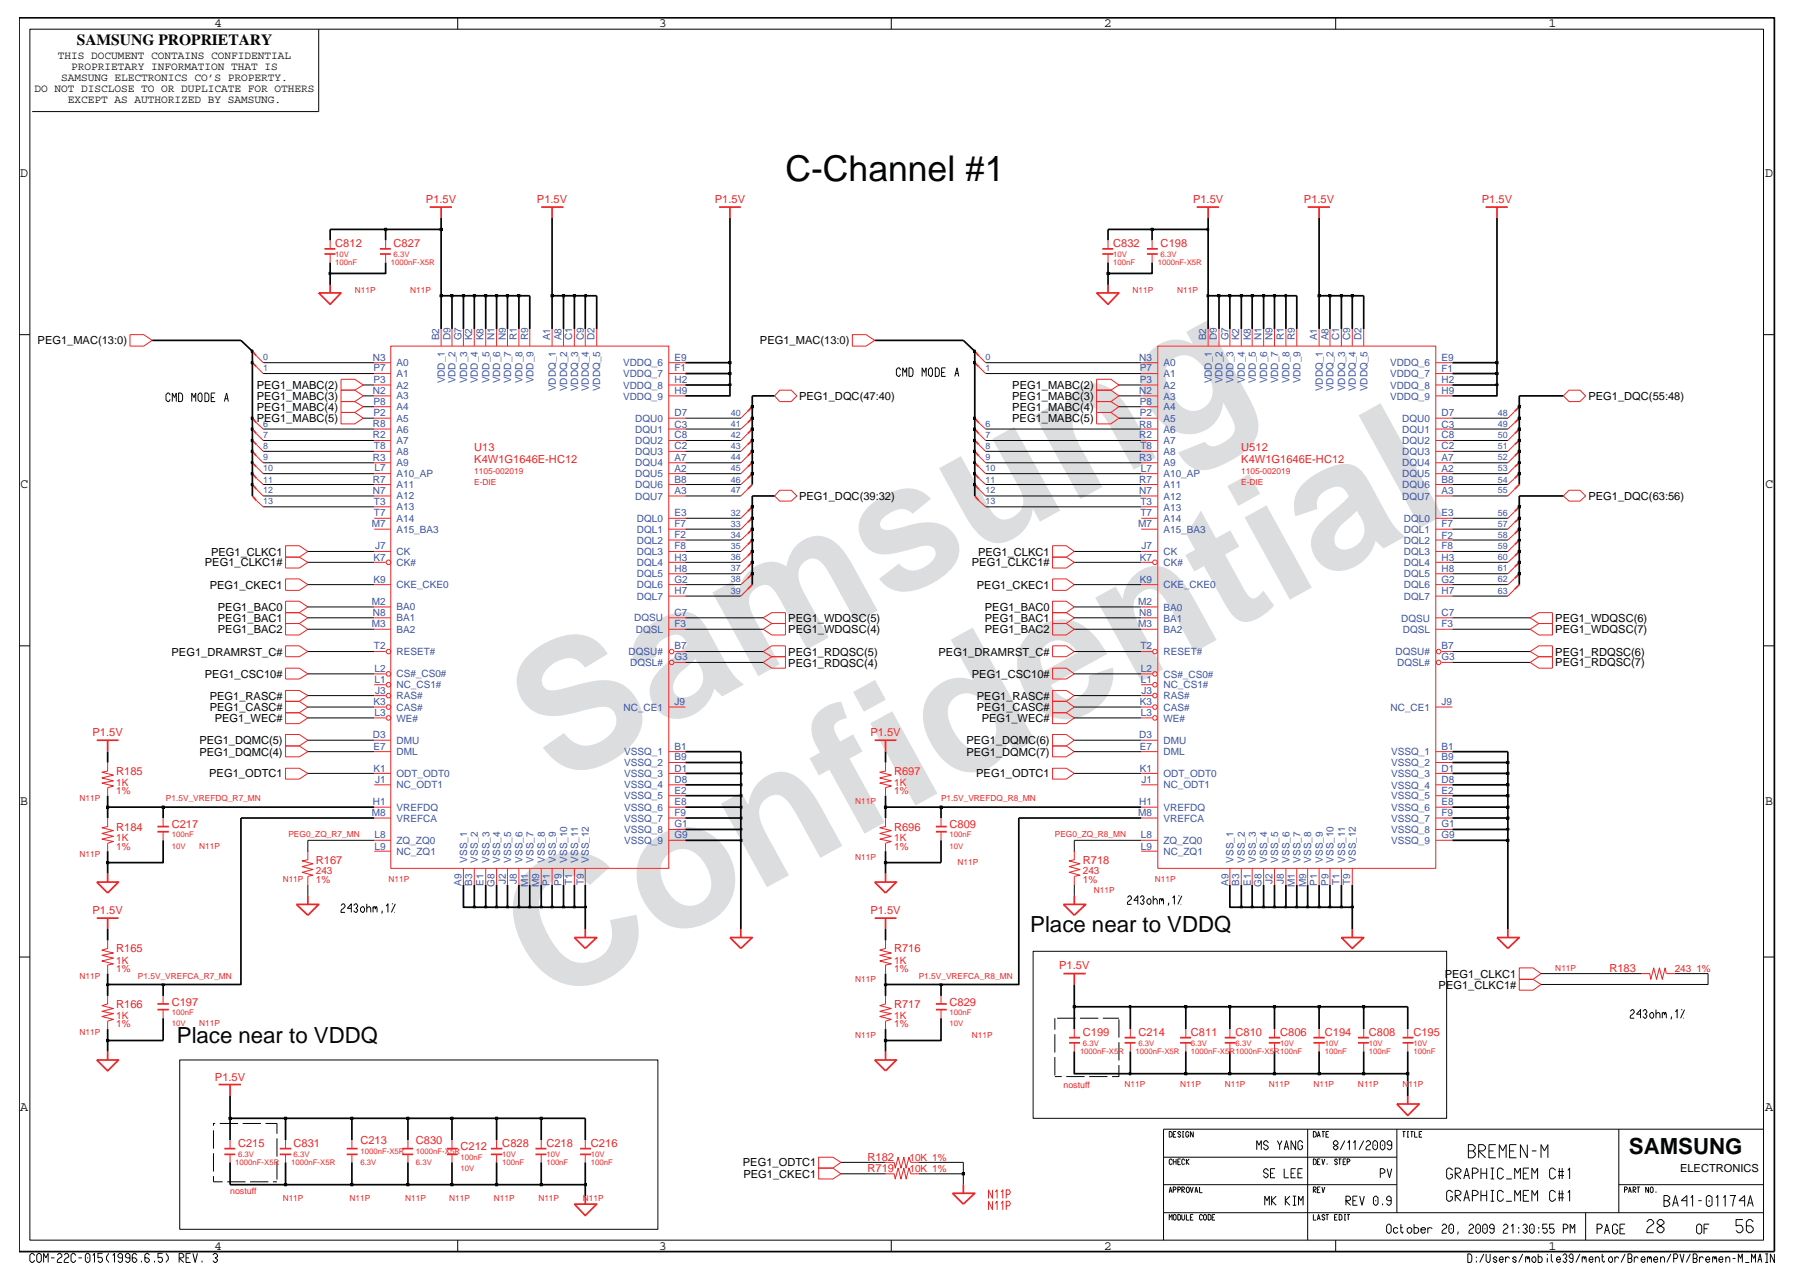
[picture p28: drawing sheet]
<svg xmlns="http://www.w3.org/2000/svg" width="267mm" height="190mm" viewBox="0 0 267 190" stroke-linecap="round" stroke-linejoin="round" font-family="sans-serif">
<defs><g id="words">
<g font-size="26.5" fill="#dcddde">
<text x="82.4" y="116.5" transform="rotate(-29 82.4 116.5)">Samsung</text>
<text x="81.1" y="149.2" transform="rotate(-29 81.1 149.2)">Confidential</text>
</g>
<text font-size="5.3" fill="#040505" x="116.3" y="26.8">C-Channel #1</text>
<g font-size="3.3" fill="#040505">
<text x="152.5" y="137.9">Place near to VDDQ</text>
<text x="26.2" y="154.4">Place near to VDDQ</text>
<text x="241.1" y="170.8">SAMSUNG</text>
</g>
<text font-size="2.3" fill="#040505" x="11.4" y="6.7">SAMSUNG PROPRIETARY</text>
<g font-size="2" fill="#040505">
<text x="31.8" y="4">4</text>
<text x="97.6" y="4">3</text>
<text x="163.4" y="4">2</text>
<text x="229.2" y="4">1</text>
<text x="3" y="26.2">D</text>
<text x="261.3" y="26.2">D</text>
<text x="3" y="72.3">C</text>
<text x="261.3" y="72.3">C</text>
<text x="3" y="119.2">B</text>
<text x="261.3" y="119.2">B</text>
<text x="3" y="164.4">A</text>
<text x="261.3" y="164.4">A</text>
<text x="31.8" y="185">4</text>
<text x="97.6" y="185">3</text>
<text x="163.4" y="185">2</text>
<text x="229.2" y="185">1</text>
</g>
<g font-size="1.6" fill="#040505">
<text x="8.6" y="8.8">THIS DOCUMENT CONTAINS CONFIDENTIAL</text>
<text x="9.1" y="12">SAMSUNG ELECTRONICS CO’S PROPERTY.</text>
<text x="10.5" y="10.4">PROPRIETARY INFORMATION THAT IS</text>
<text x="5.1" y="13.7">DO NOT DISCLOSE TO OR DUPLICATE FOR OTHERS</text>
<text x="10.1" y="15.3">EXCEPT AS AUTHORIZED BY SAMSUNG.</text>
<text x="5.6" y="51">PEG1_MAC(13:0)</text>
<text x="112.5" y="51">PEG1_MAC(13:0)</text>
<text x="38" y="59.2">PEG1_MABC(3)</text>
<text x="38" y="57.6">PEG1_MABC(2)</text>
<text x="118.3" y="59.2">PEG1_DQC(47:40)</text>
<text x="149.8" y="59.2">PEG1_MABC(3)</text>
<text x="149.8" y="57.6">PEG1_MABC(2)</text>
<text x="235.1" y="59.2">PEG1_DQC(55:48)</text>
<text x="38" y="62.5">PEG1_MABC(5)</text>
<text x="38" y="60.8">PEG1_MABC(4)</text>
<text x="149.8" y="62.5">PEG1_MABC(5)</text>
<text x="149.8" y="60.8">PEG1_MABC(4)</text>
<text x="118.3" y="74">PEG1_DQC(39:32)</text>
<text x="235.1" y="74">PEG1_DQC(63:56)</text>
<text x="30.3" y="83.8">PEG1_CLKC1#</text>
<text x="31.2" y="82.2">PEG1_CLKC1</text>
<text x="143.9" y="83.8">PEG1_CLKC1#</text>
<text x="144.8" y="82.2">PEG1_CLKC1</text>
<text x="31.1" y="87.1">PEG1_CKEC1</text>
<text x="144.6" y="87.1">PEG1_CKEC1</text>
<text x="32.2" y="93.7">PEG1_BAC2</text>
<text x="32.2" y="90.4">PEG1_BAC0</text>
<text x="32.2" y="92">PEG1_BAC1</text>
<text x="116.7" y="93.7">PEG1_WDQSC(4)</text>
<text x="116.7" y="92">PEG1_WDQSC(5)</text>
<text x="145.8" y="93.7">PEG1_BAC2</text>
<text x="145.8" y="90.4">PEG1_BAC0</text>
<text x="145.8" y="92">PEG1_BAC1</text>
<text x="230.2" y="93.7">PEG1_WDQSC(7)</text>
<text x="230.2" y="92">PEG1_WDQSC(6)</text>
<text x="25.4" y="97">PEG1_DRAMRST_C#</text>
<text x="30.3" y="100.3">PEG1_CSC10#</text>
<text x="116.7" y="98.7">PEG1_RDQSC(4)</text>
<text x="116.7" y="97">PEG1_RDQSC(5)</text>
<text x="138.9" y="97">PEG1_DRAMRST_C#</text>
<text x="143.9" y="100.3">PEG1_CSC10#</text>
<text x="230.2" y="97">PEG1_RDQSC(6)</text>
<text x="230.2" y="98.7">PEG1_RDQSC(7)</text>
<text x="31.1" y="105.3">PEG1_CASC#</text>
<text x="31.1" y="103.6">PEG1_RASC#</text>
<text x="31.8" y="106.9">PEG1_WEC#</text>
<text x="144.6" y="105.3">PEG1_CASC#</text>
<text x="144.6" y="103.6">PEG1_RASC#</text>
<text x="145.3" y="106.9">PEG1_WEC#</text>
<text x="29.5" y="111.9">PEG1_DQMC(4)</text>
<text x="29.5" y="110.2">PEG1_DQMC(5)</text>
<text x="143" y="111.9">PEG1_DQMC(7)</text>
<text x="143" y="110.2">PEG1_DQMC(6)</text>
<text x="31" y="115.1">PEG1_ODTC1</text>
<text x="144.5" y="115.1">PEG1_ODTC1</text>
<text x="213" y="146.3">PEG1_CLKC1#</text>
<text x="213.9" y="144.7">PEG1_CLKC1</text>
<text x="110" y="172.6">PEG1_ODTC1</text>
<text x="248.7" y="173.5">ELECTRONICS</text>
<text x="110.1" y="174.3">PEG1_CKEC1</text>
</g>
<g font-size="1.6" fill="#ec2426">
<text x="63.1" y="30">P1.5V</text>
<text x="79.5" y="30">P1.5V</text>
<text x="105.8" y="30">P1.5V</text>
<text x="176.6" y="30">P1.5V</text>
<text x="193" y="30">P1.5V</text>
<text x="219.4" y="30">P1.5V</text>
<text x="49.6" y="36.6">C812</text>
<text x="58.3" y="36.6">C827</text>
<text x="164.8" y="36.6">C832</text>
<text x="171.8" y="36.6">C198</text>
<text x="70.2" y="68.5">K4W1G1646E-HC12</text>
<text x="70.2" y="66.8">U13</text>
<text x="183.7" y="66.8">U512</text>
<text x="183.7" y="68.5">K4W1G1646E-HC12</text>
<text x="13.7" y="109">P1.5V</text>
<text x="128.8" y="109">P1.5V</text>
<text x="17.2" y="114.7">R185</text>
<text x="132.4" y="114.7">R697</text>
<text x="17.2" y="122.9">R184</text>
<text x="25.4" y="122.5">C217</text>
<text x="132.4" y="122.9">R696</text>
<text x="140.6" y="122.5">C809</text>
<text x="46.8" y="127.9">R167</text>
<text x="160.3" y="127.9">R718</text>
<text x="13.7" y="135.2">P1.5V</text>
<text x="128.8" y="135.2">P1.5V</text>
<text x="17.2" y="141">R165</text>
<text x="132.4" y="141">R716</text>
<text x="156.8" y="143.4">P1.5V</text>
<text x="238.2" y="143.9">R183</text>
<text x="17.2" y="149.2">R166</text>
<text x="25.4" y="148.9">C197</text>
<text x="132.4" y="149.2">R717</text>
<text x="140.6" y="148.9">C829</text>
<text x="160.3" y="153.3">C199</text>
<text x="168.5" y="153.3">C214</text>
<text x="176.3" y="153.3">C811</text>
<text x="182.9" y="153.3">C810</text>
<text x="189.5" y="153.3">C806</text>
<text x="196.1" y="153.3">C194</text>
<text x="202.6" y="153.3">C808</text>
<text x="209.2" y="153.3">C195</text>
<text x="31.8" y="159.9">P1.5V</text>
<text x="35.2" y="169.8">C215</text>
<text x="43.5" y="169.8">C831</text>
<text x="53.4" y="169.3">C213</text>
<text x="61.6" y="169.3">C830</text>
<text x="68.2" y="170.2">C212</text>
<text x="74.4" y="169.8">C828</text>
<text x="80.9" y="169.8">C218</text>
<text x="87.5" y="169.8">C216</text>
<text x="128.4" y="171.9">R182</text>
<text x="128.4" y="173.5">R719</text>
</g>
<g font-size="1.5" fill="#3a53a4">
<text x="55.2" y="53.4">N3</text>
<text x="65" y="50.4" transform="rotate(-90 65 50.4)">B2</text>
<text x="66.7" y="50.4" transform="rotate(-90 66.7 50.4)">D9</text>
<text x="68.3" y="50.4" transform="rotate(-90 68.3 50.4)">G7</text>
<text x="69.9" y="50.4" transform="rotate(-90 69.9 50.4)">K2</text>
<text x="71.6" y="50.4" transform="rotate(-90 71.6 50.4)">K8</text>
<text x="73.2" y="50.4" transform="rotate(-90 73.2 50.4)">N1</text>
<text x="74.9" y="50.4" transform="rotate(-90 74.9 50.4)">N9</text>
<text x="76.5" y="50.4" transform="rotate(-90 76.5 50.4)">R1</text>
<text x="78.2" y="50.4" transform="rotate(-90 78.2 50.4)">R9</text>
<text x="81.4" y="50.4" transform="rotate(-90 81.4 50.4)">A1</text>
<text x="83.1" y="50.4" transform="rotate(-90 83.1 50.4)">A8</text>
<text x="84.7" y="50.4" transform="rotate(-90 84.7 50.4)">C1</text>
<text x="86.4" y="50.4" transform="rotate(-90 86.4 50.4)">C9</text>
<text x="88" y="50.4" transform="rotate(-90 88 50.4)">D2</text>
<text x="99.8" y="53.4">E9</text>
<text x="168.6" y="53.4">N3</text>
<text x="178.5" y="50.4" transform="rotate(-90 178.5 50.4)">B2</text>
<text x="180.1" y="50.4" transform="rotate(-90 180.1 50.4)">D9</text>
<text x="181.8" y="50.4" transform="rotate(-90 181.8 50.4)">G7</text>
<text x="183.4" y="50.4" transform="rotate(-90 183.4 50.4)">K2</text>
<text x="185.1" y="50.4" transform="rotate(-90 185.1 50.4)">K8</text>
<text x="186.7" y="50.4" transform="rotate(-90 186.7 50.4)">N1</text>
<text x="188.4" y="50.4" transform="rotate(-90 188.4 50.4)">N9</text>
<text x="190" y="50.4" transform="rotate(-90 190 50.4)">R1</text>
<text x="191.7" y="50.4" transform="rotate(-90 191.7 50.4)">R9</text>
<text x="195" y="50.4" transform="rotate(-90 195 50.4)">A1</text>
<text x="196.6" y="50.4" transform="rotate(-90 196.6 50.4)">A8</text>
<text x="198.3" y="50.4" transform="rotate(-90 198.3 50.4)">C1</text>
<text x="199.9" y="50.4" transform="rotate(-90 199.9 50.4)">C9</text>
<text x="201.6" y="50.4" transform="rotate(-90 201.6 50.4)">D2</text>
<text x="213.4" y="53.4">E9</text>
<text x="55.2" y="58.3">N2</text>
<text x="55.3" y="56.7">P3</text>
<text x="55.3" y="60">P8</text>
<text x="55.3" y="55">P7</text>
<text x="58.7" y="57.5">A2</text>
<text x="58.7" y="59.1">A3</text>
<text x="58.7" y="54.2">A0</text>
<text x="58.7" y="55.8">A1</text>
<text x="65.8" y="56.8" transform="rotate(-90 65.8 56.8)">VDD_1</text>
<text x="67.4" y="56.8" transform="rotate(-90 67.4 56.8)">VDD_2</text>
<text x="69.1" y="56.8" transform="rotate(-90 69.1 56.8)">VDD_3</text>
<text x="70.7" y="56.8" transform="rotate(-90 70.7 56.8)">VDD_4</text>
<text x="72.4" y="56.8" transform="rotate(-90 72.4 56.8)">VDD_5</text>
<text x="74" y="56.8" transform="rotate(-90 74 56.8)">VDD_6</text>
<text x="75.7" y="56.8" transform="rotate(-90 75.7 56.8)">VDD_7</text>
<text x="77.3" y="56.8" transform="rotate(-90 77.3 56.8)">VDD_8</text>
<text x="79" y="56.8" transform="rotate(-90 79 56.8)">VDD_9</text>
<text x="82.3" y="57.9" transform="rotate(-90 82.3 57.9)">VDDQ_1</text>
<text x="84" y="57.9" transform="rotate(-90 84 57.9)">VDDQ_2</text>
<text x="85.6" y="57.9" transform="rotate(-90 85.6 57.9)">VDDQ_3</text>
<text x="87.2" y="57.9" transform="rotate(-90 87.2 57.9)">VDDQ_4</text>
<text x="88.9" y="57.9" transform="rotate(-90 88.9 57.9)">VDDQ_5</text>
<text x="92.2" y="54.2">VDDQ_6</text>
<text x="92.2" y="55.8">VDDQ_7</text>
<text x="92.2" y="57.5">VDDQ_8</text>
<text x="92.2" y="59.1">VDDQ_9</text>
<text x="99.8" y="55">F1</text>
<text x="99.8" y="56.7">H2</text>
<text x="99.8" y="58.3">H9</text>
<text x="168.6" y="58.3">N2</text>
<text x="168.7" y="55">P7</text>
<text x="168.7" y="56.7">P3</text>
<text x="168.7" y="60">P8</text>
<text x="172.2" y="54.2">A0</text>
<text x="172.2" y="55.8">A1</text>
<text x="172.2" y="57.5">A2</text>
<text x="172.2" y="59.1">A3</text>
<text x="179.4" y="56.8" transform="rotate(-90 179.4 56.8)">VDD_1</text>
<text x="181" y="56.8" transform="rotate(-90 181 56.8)">VDD_2</text>
<text x="182.6" y="56.8" transform="rotate(-90 182.6 56.8)">VDD_3</text>
<text x="184.3" y="56.8" transform="rotate(-90 184.3 56.8)">VDD_4</text>
<text x="185.9" y="56.8" transform="rotate(-90 185.9 56.8)">VDD_5</text>
<text x="187.6" y="56.8" transform="rotate(-90 187.6 56.8)">VDD_6</text>
<text x="189.2" y="56.8" transform="rotate(-90 189.2 56.8)">VDD_7</text>
<text x="190.9" y="56.8" transform="rotate(-90 190.9 56.8)">VDD_8</text>
<text x="192.5" y="56.8" transform="rotate(-90 192.5 56.8)">VDD_9</text>
<text x="195.8" y="57.9" transform="rotate(-90 195.8 57.9)">VDDQ_1</text>
<text x="197.4" y="57.9" transform="rotate(-90 197.4 57.9)">VDDQ_2</text>
<text x="199.1" y="57.9" transform="rotate(-90 199.1 57.9)">VDDQ_3</text>
<text x="200.7" y="57.9" transform="rotate(-90 200.7 57.9)">VDDQ_4</text>
<text x="202.4" y="57.9" transform="rotate(-90 202.4 57.9)">VDDQ_5</text>
<text x="205.8" y="54.2">VDDQ_6</text>
<text x="205.8" y="55.8">VDDQ_7</text>
<text x="205.8" y="57.5">VDDQ_8</text>
<text x="205.8" y="59.1">VDDQ_9</text>
<text x="213.4" y="55">F1</text>
<text x="213.4" y="56.7">H2</text>
<text x="213.4" y="58.3">H9</text>
<text x="55.2" y="63.3">R8</text>
<text x="55.2" y="64.9">R2</text>
<text x="55.3" y="61.6">P2</text>
<text x="58.7" y="60.7">A4</text>
<text x="58.7" y="62.4">A5</text>
<text x="58.7" y="64">A6</text>
<text x="58.7" y="65.7">A7</text>
<text x="94" y="62.4">DQU0</text>
<text x="94" y="64">DQU1</text>
<text x="94" y="65.7">DQU2</text>
<text x="99.8" y="61.6">D7</text>
<text x="99.8" y="63.3">C3</text>
<text x="99.8" y="64.9">C8</text>
<text x="168.6" y="63.3">R8</text>
<text x="168.6" y="64.9">R2</text>
<text x="168.7" y="61.6">P2</text>
<text x="172.2" y="60.8">A4</text>
<text x="172.2" y="62.4">A5</text>
<text x="172.2" y="64.1">A6</text>
<text x="172.2" y="65.8">A7</text>
<text x="207.6" y="62.4">DQU0</text>
<text x="207.6" y="64">DQU1</text>
<text x="207.6" y="65.7">DQU2</text>
<text x="213.4" y="61.6">D7</text>
<text x="213.4" y="63.3">C3</text>
<text x="213.4" y="64.9">C8</text>
<text x="55.2" y="68.2">R3</text>
<text x="55.2" y="71.5">R7</text>
<text x="55.4" y="66.5">T8</text>
<text x="55.4" y="69.8">L7</text>
<text x="58.7" y="67.3">A8</text>
<text x="58.7" y="69">A9</text>
<text x="58.7" y="70.6">A10_AP</text>
<text x="94" y="69">DQU4</text>
<text x="94" y="70.6">DQU5</text>
<text x="94" y="67.3">DQU3</text>
<text x="99.8" y="68.2">A7</text>
<text x="99.8" y="69.8">A2</text>
<text x="99.8" y="71.5">B8</text>
<text x="99.8" y="66.5">C2</text>
<text x="168.6" y="71.5">R7</text>
<text x="168.6" y="68.2">R3</text>
<text x="168.8" y="66.5">T8</text>
<text x="168.9" y="69.8">L7</text>
<text x="172.2" y="70.6">A10_AP</text>
<text x="172.2" y="69">A9</text>
<text x="172.2" y="67.4">A8</text>
<text x="207.6" y="67.3">DQU3</text>
<text x="207.6" y="69">DQU4</text>
<text x="207.6" y="70.7">DQU5</text>
<text x="213.4" y="66.5">C2</text>
<text x="213.4" y="68.2">A7</text>
<text x="213.4" y="69.8">A2</text>
<text x="213.4" y="71.5">B8</text>
<text x="55" y="78">M7</text>
<text x="55.2" y="73.1">N7</text>
<text x="55.4" y="74.7">T3</text>
<text x="55.4" y="76.4">T7</text>
<text x="58.7" y="72.2">A11</text>
<text x="58.7" y="73.9">A12</text>
<text x="58.7" y="75.5">A13</text>
<text x="58.7" y="77.2">A14</text>
<text x="94" y="72.3">DQU6</text>
<text x="94" y="74">DQU7</text>
<text x="94.3" y="77.2">DQL0</text>
<text x="99.8" y="76.4">E3</text>
<text x="99.8" y="73.1">A3</text>
<text x="168.6" y="73.1">N7</text>
<text x="168.8" y="74.7">T3</text>
<text x="168.8" y="76.4">T7</text>
<text x="172.2" y="72.3">A11</text>
<text x="172.2" y="74">A12</text>
<text x="172.2" y="75.6">A13</text>
<text x="172.2" y="77.3">A14</text>
<text x="207.6" y="72.3">DQU6</text>
<text x="207.6" y="74">DQU7</text>
<text x="207.8" y="77.3">DQL0</text>
<text x="213.4" y="73.1">A3</text>
<text x="213.4" y="76.4">E3</text>
<text x="55.3" y="83">K7</text>
<text x="55.5" y="81.3">J7</text>
<text x="58.7" y="82.1">CK</text>
<text x="58.7" y="78.8">A15_BA3</text>
<text x="58.7" y="83.8">CK#</text>
<text x="94.3" y="78.9">DQL1</text>
<text x="94.3" y="80.5">DQL2</text>
<text x="94.3" y="82.2">DQL3</text>
<text x="94.3" y="83.8">DQL4</text>
<text x="99.8" y="78">F7</text>
<text x="99.8" y="79.7">F2</text>
<text x="99.8" y="81.3">F8</text>
<text x="99.8" y="83">H3</text>
<text x="168.5" y="78">M7</text>
<text x="168.7" y="83">K7</text>
<text x="169" y="81.3">J7</text>
<text x="172.2" y="82.2">CK</text>
<text x="172.2" y="83.8">CK#</text>
<text x="172.2" y="78.9">A15_BA3</text>
<text x="207.8" y="78.9">DQL1</text>
<text x="207.8" y="80.5">DQL2</text>
<text x="207.8" y="82.2">DQL3</text>
<text x="207.8" y="83.8">DQL4</text>
<text x="213.4" y="78">F7</text>
<text x="213.4" y="79.7">F2</text>
<text x="213.4" y="81.3">F8</text>
<text x="213.4" y="83">H3</text>
<text x="55" y="89.5">M2</text>
<text x="55.3" y="86.2">K9</text>
<text x="58.7" y="87.1">CKE_CKE0</text>
<text x="94.3" y="85.5">DQL5</text>
<text x="94.3" y="87.1">DQL6</text>
<text x="94.3" y="88.8">DQL7</text>
<text x="99.8" y="84.6">H8</text>
<text x="99.8" y="86.2">G2</text>
<text x="99.8" y="87.9">H7</text>
<text x="168.5" y="89.5">M2</text>
<text x="168.7" y="86.2">K9</text>
<text x="172.2" y="87.1">CKE_CKE0</text>
<text x="207.8" y="85.5">DQL5</text>
<text x="207.8" y="87.1">DQL6</text>
<text x="207.8" y="88.8">DQL7</text>
<text x="213.4" y="84.6">H8</text>
<text x="213.4" y="86.2">G2</text>
<text x="213.4" y="87.9">H7</text>
<text x="55" y="92.8">M3</text>
<text x="55.2" y="91.2">N8</text>
<text x="58.7" y="90.4">BA0</text>
<text x="58.7" y="92">BA1</text>
<text x="58.7" y="93.7">BA2</text>
<text x="93.9" y="92">DQSU</text>
<text x="94.1" y="93.7">DQSL</text>
<text x="99.8" y="92.8">F3</text>
<text x="99.8" y="91.2">C7</text>
<text x="168.5" y="92.8">M3</text>
<text x="168.6" y="91.2">N8</text>
<text x="172.2" y="90.4">BA0</text>
<text x="172.2" y="92">BA1</text>
<text x="172.2" y="93.7">BA2</text>
<text x="207.4" y="92">DQSU</text>
<text x="207.7" y="93.7">DQSL</text>
<text x="213.4" y="92.8">F3</text>
<text x="213.4" y="91.2">C7</text>
<text x="55.4" y="96.1">T2</text>
<text x="55.4" y="101">L1</text>
<text x="55.4" y="99.4">L2</text>
<text x="58.7" y="101.9">NC_CS1#</text>
<text x="58.7" y="97">RESET#</text>
<text x="58.7" y="100.3">CS#_CS0#</text>
<text x="93" y="97">DQSU#</text>
<text x="93.3" y="98.6">DQSL#</text>
<text x="99.8" y="97.7">G3</text>
<text x="99.8" y="96.1">B7</text>
<text x="168.8" y="96.1">T2</text>
<text x="168.9" y="99.4">L2</text>
<text x="168.9" y="101">L1</text>
<text x="172.2" y="101.9">NC_CS1#</text>
<text x="172.2" y="100.3">CS#_CS0#</text>
<text x="172.2" y="97">RESET#</text>
<text x="206.6" y="97">DQSU#</text>
<text x="206.8" y="98.6">DQSL#</text>
<text x="213.4" y="96.1">B7</text>
<text x="213.4" y="97.7">G3</text>
<text x="55.3" y="104.3">K3</text>
<text x="55.4" y="106">L3</text>
<text x="55.5" y="102.7">J3</text>
<text x="58.7" y="106.8">WE#</text>
<text x="58.7" y="105.2">CAS#</text>
<text x="58.7" y="103.5">RAS#</text>
<text x="92.3" y="105.2">NC_CE1</text>
<text x="99.8" y="104.3">J9</text>
<text x="168.7" y="104.4">K3</text>
<text x="168.9" y="106">L3</text>
<text x="169" y="102.7">J3</text>
<text x="172.2" y="105.2">CAS#</text>
<text x="172.2" y="106.8">WE#</text>
<text x="172.2" y="103.5">RAS#</text>
<text x="205.8" y="105.2">NC_CE1</text>
<text x="213.4" y="104.3">J9</text>
<text x="55.2" y="109.3">D3</text>
<text x="55.3" y="110.9">E7</text>
<text x="58.7" y="111.8">DML</text>
<text x="58.7" y="110.1">DMU</text>
<text x="92.4" y="111.8">VSSQ_1</text>
<text x="92.4" y="113.4">VSSQ_2</text>
<text x="99.8" y="110.9">B1</text>
<text x="99.8" y="112.6">B9</text>
<text x="168.6" y="109.3">D3</text>
<text x="168.7" y="111">E7</text>
<text x="172.2" y="111.8">DML</text>
<text x="172.2" y="110.1">DMU</text>
<text x="205.9" y="111.8">VSSQ_1</text>
<text x="205.9" y="113.4">VSSQ_2</text>
<text x="213.4" y="111">B1</text>
<text x="213.4" y="112.6">B9</text>
<text x="55.2" y="119.2">H1</text>
<text x="55.3" y="114.3">K1</text>
<text x="55.5" y="115.9">J1</text>
<text x="58.7" y="116.7">NC_ODT1</text>
<text x="58.7" y="115">ODT_ODT0</text>
<text x="92.4" y="115">VSSQ_3</text>
<text x="92.4" y="116.7">VSSQ_4</text>
<text x="92.4" y="118.3">VSSQ_5</text>
<text x="99.8" y="114.3">D1</text>
<text x="99.8" y="115.9">D8</text>
<text x="99.8" y="117.6">E2</text>
<text x="99.8" y="119.2">E8</text>
<text x="168.6" y="119.2">H1</text>
<text x="168.7" y="114.3">K1</text>
<text x="169" y="115.9">J1</text>
<text x="172.2" y="116.7">NC_ODT1</text>
<text x="172.2" y="115">ODT_ODT0</text>
<text x="205.9" y="115">VSSQ_3</text>
<text x="205.9" y="116.7">VSSQ_4</text>
<text x="205.9" y="118.3">VSSQ_5</text>
<text x="213.4" y="114.3">D1</text>
<text x="213.4" y="115.9">D8</text>
<text x="213.4" y="117.6">E2</text>
<text x="213.4" y="119.2">E8</text>
<text x="55" y="120.8">M8</text>
<text x="55.4" y="125.8">L9</text>
<text x="55.4" y="124.1">L8</text>
<text x="58.7" y="124.9">ZQ_ZQ0</text>
<text x="58.7" y="121.6">VREFCA</text>
<text x="58.7" y="120">VREFDQ</text>
<text x="92.4" y="120">VSSQ_6</text>
<text x="92.4" y="121.6">VSSQ_7</text>
<text x="92.4" y="123.3">VSSQ_8</text>
<text x="92.4" y="124.9">VSSQ_9</text>
<text x="99.8" y="120.8">F9</text>
<text x="99.8" y="122.5">G1</text>
<text x="99.8" y="124.1">G9</text>
<text x="168.5" y="120.8">M8</text>
<text x="168.9" y="124.1">L8</text>
<text x="168.9" y="125.8">L9</text>
<text x="172.2" y="121.6">VREFCA</text>
<text x="172.2" y="120">VREFDQ</text>
<text x="172.2" y="124.9">ZQ_ZQ0</text>
<text x="205.9" y="121.6">VSSQ_7</text>
<text x="205.9" y="123.3">VSSQ_8</text>
<text x="205.9" y="124.9">VSSQ_9</text>
<text x="205.9" y="120">VSSQ_6</text>
<text x="213.4" y="122.5">G1</text>
<text x="213.4" y="124.1">G9</text>
<text x="213.4" y="120.8">F9</text>
<text x="58.7" y="126.5">NC_ZQ1</text>
<text x="68.3" y="131.1" transform="rotate(-90 68.3 131.1)">A9</text>
<text x="69.1" y="127.7" transform="rotate(-90 69.1 127.7)">VSS_1</text>
<text x="69.9" y="131.1" transform="rotate(-90 69.9 131.1)">B3</text>
<text x="70.7" y="127.7" transform="rotate(-90 70.7 127.7)">VSS_2</text>
<text x="71.6" y="131.1" transform="rotate(-90 71.6 131.1)">E1</text>
<text x="72.4" y="127.7" transform="rotate(-90 72.4 127.7)">VSS_3</text>
<text x="73.2" y="131.3" transform="rotate(-90 73.2 131.3)">G8</text>
<text x="74" y="127.7" transform="rotate(-90 74 127.7)">VSS_4</text>
<text x="74.9" y="130.9" transform="rotate(-90 74.9 130.9)">J2</text>
<text x="75.7" y="127.7" transform="rotate(-90 75.7 127.7)">VSS_5</text>
<text x="76.5" y="130.9" transform="rotate(-90 76.5 130.9)">J8</text>
<text x="77.3" y="127.7" transform="rotate(-90 77.3 127.7)">VSS_6</text>
<text x="78.2" y="131.3" transform="rotate(-90 78.2 131.3)">M1</text>
<text x="79" y="127.7" transform="rotate(-90 79 127.7)">VSS_7</text>
<text x="79.8" y="131.3" transform="rotate(-90 79.8 131.3)">M9</text>
<text x="80.6" y="127.7" transform="rotate(-90 80.6 127.7)">VSS_8</text>
<text x="81.4" y="131.1" transform="rotate(-90 81.4 131.1)">P1</text>
<text x="82.3" y="127.7" transform="rotate(-90 82.3 127.7)">VSS_9</text>
<text x="83.1" y="131.1" transform="rotate(-90 83.1 131.1)">P9</text>
<text x="84" y="127.7" transform="rotate(-90 84 127.7)">VSS_10</text>
<text x="84.7" y="131" transform="rotate(-90 84.7 131)">T1</text>
<text x="85.6" y="127.7" transform="rotate(-90 85.6 127.7)">VSS_11</text>
<text x="86.4" y="131" transform="rotate(-90 86.4 131)">T9</text>
<text x="87.2" y="127.7" transform="rotate(-90 87.2 127.7)">VSS_12</text>
<text x="172.2" y="126.5">NC_ZQ1</text>
<text x="181.8" y="131.1" transform="rotate(-90 181.8 131.1)">A9</text>
<text x="182.6" y="127.7" transform="rotate(-90 182.6 127.7)">VSS_1</text>
<text x="183.4" y="131.1" transform="rotate(-90 183.4 131.1)">B3</text>
<text x="184.3" y="127.7" transform="rotate(-90 184.3 127.7)">VSS_2</text>
<text x="185.1" y="131.1" transform="rotate(-90 185.1 131.1)">E1</text>
<text x="185.9" y="127.7" transform="rotate(-90 185.9 127.7)">VSS_3</text>
<text x="186.7" y="131.3" transform="rotate(-90 186.7 131.3)">G8</text>
<text x="187.6" y="127.7" transform="rotate(-90 187.6 127.7)">VSS_4</text>
<text x="188.4" y="130.9" transform="rotate(-90 188.4 130.9)">J2</text>
<text x="189.2" y="127.7" transform="rotate(-90 189.2 127.7)">VSS_5</text>
<text x="190" y="130.9" transform="rotate(-90 190 130.9)">J8</text>
<text x="190.9" y="127.7" transform="rotate(-90 190.9 127.7)">VSS_6</text>
<text x="191.7" y="131.3" transform="rotate(-90 191.7 131.3)">M1</text>
<text x="192.5" y="127.7" transform="rotate(-90 192.5 127.7)">VSS_7</text>
<text x="193.3" y="131.3" transform="rotate(-90 193.3 131.3)">M9</text>
<text x="194.1" y="127.7" transform="rotate(-90 194.1 127.7)">VSS_8</text>
<text x="195" y="131.1" transform="rotate(-90 195 131.1)">P1</text>
<text x="195.8" y="127.7" transform="rotate(-90 195.8 127.7)">VSS_9</text>
<text x="196.6" y="131.1" transform="rotate(-90 196.6 131.1)">P9</text>
<text x="197.4" y="127.7" transform="rotate(-90 197.4 127.7)">VSS_10</text>
<text x="198.3" y="131" transform="rotate(-90 198.3 131)">T1</text>
<text x="199.1" y="127.7" transform="rotate(-90 199.1 127.7)">VSS_11</text>
<text x="199.9" y="131" transform="rotate(-90 199.9 131)">T9</text>
<text x="200.7" y="127.7" transform="rotate(-90 200.7 127.7)">VSS_12</text>
</g>
<g font-size="1.5" fill="#ec2426">
<text x="17.2" y="116.3">1K</text>
<text x="17.2" y="117.6">1%</text>
<text x="132.4" y="117.6">1%</text>
<text x="132.4" y="116.3">1K</text>
<text x="17.2" y="125.8">1%</text>
<text x="17.2" y="124.5">1K</text>
<text x="132.4" y="124.5">1K</text>
<text x="132.4" y="125.8">1%</text>
<text x="46.8" y="129.4">243</text>
<text x="46.8" y="130.7">1%</text>
<text x="160.3" y="129.4">243</text>
<text x="160.3" y="130.7">1%</text>
<text x="17.2" y="142.6">1K</text>
<text x="17.2" y="143.8">1%</text>
<text x="132.4" y="143.8">1%</text>
<text x="132.4" y="142.6">1K</text>
<text x="247.9" y="143.8">243</text>
<text x="251.1" y="143.8">1%</text>
<text x="17.2" y="150.8">1K</text>
<text x="17.2" y="152">1%</text>
<text x="132.4" y="152">1%</text>
<text x="132.4" y="150.8">1K</text>
<text x="134.6" y="171.8">10K 1%</text>
<text x="134.6" y="173.4">10K 1%</text>
</g>
<g font-size="1.3" fill="#3a53a4">
<text x="39" y="53.3">0</text>
<text x="145.9" y="53.3">0</text>
<text x="39" y="54.9">1</text>
<text x="145.9" y="54.9">1</text>
<text x="39" y="64.8">7</text>
<text x="39" y="63.2">6</text>
<text x="108.2" y="63.2">41</text>
<text x="108.2" y="64.8">42</text>
<text x="108.2" y="61.5">40</text>
<text x="145.9" y="63.2">6</text>
<text x="145.9" y="64.8">7</text>
<text x="221.7" y="64.8">50</text>
<text x="221.7" y="63.2">49</text>
<text x="221.7" y="61.5">48</text>
<text x="39" y="68.1">9</text>
<text x="39" y="66.4">8</text>
<text x="39" y="69.7">10</text>
<text x="39" y="71.4">11</text>
<text x="108.2" y="68.1">44</text>
<text x="108.2" y="66.4">43</text>
<text x="108.2" y="71.4">46</text>
<text x="108.2" y="69.7">45</text>
<text x="145.9" y="66.4">8</text>
<text x="145.9" y="68.1">9</text>
<text x="145.9" y="69.7">10</text>
<text x="145.9" y="71.4">11</text>
<text x="221.7" y="69.7">53</text>
<text x="221.7" y="66.4">51</text>
<text x="221.7" y="68.1">52</text>
<text x="221.7" y="71.4">54</text>
<text x="39" y="73">12</text>
<text x="39" y="74.7">13</text>
<text x="108.2" y="78">33</text>
<text x="108.2" y="73">47</text>
<text x="108.2" y="76.3">32</text>
<text x="145.9" y="73">12</text>
<text x="145.9" y="74.7">13</text>
<text x="221.7" y="73">55</text>
<text x="221.7" y="76.3">56</text>
<text x="221.7" y="78">57</text>
<text x="108.2" y="81.3">35</text>
<text x="108.2" y="82.9">36</text>
<text x="108.2" y="79.6">34</text>
<text x="221.7" y="79.6">58</text>
<text x="221.7" y="81.3">59</text>
<text x="221.7" y="82.9">60</text>
<text x="108.2" y="86.2">38</text>
<text x="108.2" y="84.6">37</text>
<text x="108.2" y="87.9">39</text>
<text x="221.7" y="84.6">61</text>
<text x="221.7" y="86.2">62</text>
<text x="221.7" y="87.9">63</text>
</g>
<g font-size="1.3" fill="#ec2426">
<text x="157.4" y="161">nostuff</text>
<text x="34.1" y="176.7">nostuff</text>
</g>
<g font-size="1.2" fill="#ec2426">
<text x="49.6" y="38">10V</text>
<text x="49.6" y="39.3">100nF</text>
<text x="57.8" y="39.3">1000nF-X5R</text>
<text x="58.3" y="38">6.3V</text>
<text x="164.8" y="39.3">100nF</text>
<text x="164.8" y="38">10V</text>
<text x="171.4" y="39.3">1000nF-X5R</text>
<text x="171.8" y="38">6.3V</text>
<text x="52.5" y="43.4">N11P</text>
<text x="60.7" y="43.4">N11P</text>
<text x="167.7" y="43.4">N11P</text>
<text x="174.3" y="43.4">N11P</text>
<text x="70.2" y="71.7">E-DIE</text>
<text x="70.2" y="70.1">1105-002019</text>
<text x="183.7" y="71.7">E-DIE</text>
<text x="183.7" y="70.1">1105-002019</text>
<text x="11.8" y="118.6">N11P</text>
<text x="24.6" y="118.6">P1.5V_VREFDQ_R7_MN</text>
<text x="126.6" y="119">N11P</text>
<text x="139.3" y="118.6">P1.5V_VREFDQ_R8_MN</text>
<text x="25.4" y="125.7">10V</text>
<text x="25.4" y="124">100nF</text>
<text x="29.5" y="125.7">N11P</text>
<text x="42.7" y="124">PEG0_ZQ_R7_MN</text>
<text x="140.6" y="124">100nF</text>
<text x="140.6" y="125.7">10V</text>
<text x="156.1" y="124">PEG0_ZQ_R8_MN</text>
<text x="11.8" y="126.8">N11P</text>
<text x="41.8" y="130.6">N11P</text>
<text x="57.5" y="130.6">N11P</text>
<text x="126.6" y="127.3">N11P</text>
<text x="141.8" y="128.1">N11P</text>
<text x="171" y="130.6">N11P</text>
<text x="161.9" y="132.2">N11P</text>
<text x="230.2" y="143.7">N11P</text>
<text x="11.8" y="145">N11P</text>
<text x="20.4" y="145">P1.5V_VREFCA_R7_MN</text>
<text x="126.6" y="145.4">N11P</text>
<text x="136" y="145">P1.5V_VREFCA_R8_MN</text>
<text x="11.8" y="153.2">N11P</text>
<text x="25.4" y="151.9">10V</text>
<text x="25.4" y="150.3">100nF</text>
<text x="29.5" y="151.9">N11P</text>
<text x="126.6" y="153.6">N11P</text>
<text x="140.6" y="150.3">100nF</text>
<text x="140.6" y="151.9">10V</text>
<text x="143.9" y="153.6">N11P</text>
<text x="160.3" y="154.8">6.3V</text>
<text x="168.5" y="154.8">6.3V</text>
<text x="176.3" y="154.8">6.3V</text>
<text x="182.9" y="154.8">6.3V</text>
<text x="189.5" y="154.8">10V</text>
<text x="196.1" y="154.8">10V</text>
<text x="202.6" y="154.8">10V</text>
<text x="209.2" y="154.8">10V</text>
<text x="159.9" y="156">1000nF-X5R</text>
<text x="166.5" y="161">N11P</text>
<text x="168.1" y="156">1000nF-X5R</text>
<text x="174.7" y="161">N11P</text>
<text x="176.3" y="156">1000nF-X5R1000nF-X5R100nF</text>
<text x="181.3" y="161">N11P</text>
<text x="187.8" y="161">N11P</text>
<text x="194.4" y="161">N11P</text>
<text x="196.1" y="156">100nF</text>
<text x="201" y="161">N11P</text>
<text x="202.6" y="156">100nF</text>
<text x="207.6" y="161">N11P</text>
<text x="209.2" y="156">100nF</text>
<text x="34.8" y="172.5">1000nF-X5R</text>
<text x="35.2" y="171.3">6.3V</text>
<text x="43.1" y="172.5">1000nF-X5R</text>
<text x="43.5" y="171.3">6.3V</text>
<text x="53.4" y="170.9">1000nF-X5R</text>
<text x="53.4" y="172.5">6.3V</text>
<text x="61.6" y="172.5">6.3V</text>
<text x="61.6" y="170.9">1000nF-X5R</text>
<text x="68.2" y="171.7">100nF</text>
<text x="68.2" y="173.3">10V</text>
<text x="74.4" y="172.5">100nF</text>
<text x="74.4" y="171.3">10V</text>
<text x="80.9" y="171.3">10V</text>
<text x="80.9" y="172.5">100nF</text>
<text x="87.5" y="172.5">100nF</text>
<text x="87.5" y="171.3">10V</text>
<text x="41.8" y="177.8">N11P</text>
<text x="51.8" y="177.8">N11P</text>
<text x="60" y="177.8">N11P</text>
<text x="66.5" y="177.8">N11P</text>
<text x="73.1" y="177.8">N11P</text>
<text x="79.7" y="177.8">N11P</text>
<text x="86.3" y="177.8">N11P</text>
</g>
</g></defs>
<g fill="none" stroke="#ec2426" stroke-width=".15">
<path d="M48.9 35.6v1.2M48.9 37.6v1.3M57.1 35.6v1.2M57.1 37.6v1.3M164 35.6v1.2M164 37.6v1.3M170.5 35.6v1.2M170.5 37.6v1.3M19.2 49.5h2.1l1.2 .9-1.2 .8h-2.1zM37.9 52.7l1.1 1M37.9 54.3l1.1 1M50.5 56.1h2l1.3 .9-1.3 .7h-2z"/>
<path d="M50.5 57.7h2l1.3 .9-1.3 .8h-2zM50.5 59.4h2l1.3 .8-1.3 .8h-2zM55.4 53.7h2.4M55.4 57h2.4M55.4 55.3h2.4M55.4 58.6h2.4M57.8 51.2v.1M57.8 51.2h41.2v77.3h-41.2zM65.3 48.7v2.5M66.9 48.7v2.5M68.6 48.7v2.5M70.2 48.7v2.5"/>
<path d="M71.9 48.7v2.5M73.5 48.7v2.5M75.1 48.7v2.5M76.8 48.7v2.5M78.4 48.7v2.5M81.7 48.7v2.5M83.4 48.7v2.5M85 48.7v2.5M86.6 48.7v2.5M88.3 48.7v2.5M99 53.7h2.4M99 55.3h2.4"/>
<path d="M99 58.6h2.4M99 57h2.4M115.4 57.7h1.7l.9 .9-.9 .8h-1.7l-.7-.8zM126.2 49.5h2l1.3 .9-1.3 .8h-2zM144.9 52.7l1 1M144.9 54.3l1 1M162.3 59.4h2.1l1.2 .8-1.2 .8h-2.1h2.1l1.2 .9-1.2 .8h-2.1zM162.3 56.1h2.1l1.2 .9-1.2 .7h-2.1zM162.3 57.7h2.1l1.2 .9-1.2 .8h-2.1zM168.9 53.7h2.5M168.9 57h2.5M168.9 55.3h2.5"/>
<path d="M168.9 58.6h2.5M171.4 51.2h41.1v77.3h-41.1zM171.4 51.2v.1M178.8 48.7v2.5M180.4 48.7v2.5M182.1 48.7v2.5M183.7 48.7v2.5M185.4 48.7v2.5M187 48.7v2.5M188.7 48.7v2.5M190.3 48.7v2.5M192 48.7v2.5"/>
<path d="M195.3 48.7v2.5M196.9 48.7v2.5M198.6 48.7v2.5M200.2 48.7v2.5M201.9 48.7v2.5M212.5 57h2.5M212.5 53.7h2.5M212.5 55.3h2.5M212.5 58.6h2.5M231.4 58.6l.9-.9h1.6l.8 .9-.8 .8h-1.6zM37.9 67.5l1.1 1M37.9 62.6l1.1 .9"/>
<path d="M37.9 74.1l1.1 .9M37.9 64.2l1.1 1M37.9 69.1l1.1 1M37.9 65.8l1.1 1M37.9 70.8l1.1 .9M37.9 72.4l1.1 1M50.5 61h2l1.3 .9-1.3 .8h-2zM55.4 60.2h2.4M55.4 63.5h2.4M55.4 66.8h2.4M55.4 70.1h2.4M55.4 73.4h2.4"/>
<path d="M55.4 76.7h2.4M55.4 61.9h2.4M55.4 65.2h2.4M55.4 68.5h2.4M55.4 71.7h2.4M55.4 75h2.4M55.4 78.3h2.4M99 61.9h2.4M99 65.2h2.4M99 68.5h2.4M99 71.7h2.4M99 76.7h2.4"/>
<path d="M99 79.9h2.4M99 63.5h2.4M99 66.8h2.4M99 70.1h2.4M99 73.4h2.4M99 78.3h2.4M110.7 60.9l-1 1M110.7 62.6l-1 .9M110.7 64.2l-1 1M110.7 65.8l-1 1M110.7 77.3l-1 1M110.7 67.5l-1 1"/>
<path d="M110.7 72.4l-1 1M110.7 69.1l-1 1M110.7 75.7l-1 1M110.7 70.8l-1 .9M110.7 79l-1 .9M115.4 72.6h1.7l.9 .8-.9 .8h-1.7l-.7-.8zM144.9 62.6l1 .9M144.9 74.1l1 .9M144.9 67.5l1 1M144.9 69.1l1 1M144.9 70.8l1 .9M144.9 64.2l1 1"/>
<path d="M144.9 65.8l1 1M144.9 72.4l1 1M168.9 60.2h2.5M168.9 63.5h2.5M168.9 66.8h2.5M168.9 70.1h2.5M168.9 73.4h2.5M168.9 76.7h2.5M168.9 61.9h2.5M168.9 65.2h2.5M168.9 68.5h2.5M168.9 71.7h2.5"/>
<path d="M168.9 75h2.5M168.9 78.3h2.5M212.5 63.5h2.5M212.5 66.8h2.5M212.5 70.1h2.5M212.5 73.4h2.5M212.5 78.3h2.5M212.5 61.9h2.5M212.5 65.2h2.5M212.5 68.5h2.5M212.5 71.7h2.5M212.5 76.7h2.5"/>
<path d="M212.5 79.9h2.5M224.2 64.2l-1 1M224.2 72.4l-1 1M224.2 79l-1 .9M224.2 75.7l-1 1M224.2 70.8l-1 .9M224.2 69.1l-1 1M224.2 60.9l-1 1M224.2 62.6l-1 .9M224.2 77.3l-1 1M224.2 65.8l-1 1M224.2 67.5l-1 1"/>
<path d="M231.4 73.4l.9-.8h1.6l.8 .8-.8 .8h-1.6zM42.3 82.5h2l1.3 .7-1.3 .9h-2zM42.3 80.8h2l1.3 .8-1.3 .9h-2zM42.3 85.7h2l1.3 .8-1.3 .9h-2zM42.3 95.6h2l1.3 .8-1.3 .8h-2zM42.3 98.9h2l1.3 .8-1.3 .8h-2zM42.3 90.7h2l1.3 .7-1.3 .9h-2zM42.3 92.3h2l1.3 .8-1.3 .9h-2zM42.3 89h2l1.3 .8-1.3 .9h-2zM55.4 89.8h2.4M55.4 93.1h2.4M55.4 81.6h2.4"/>
<path d="M55.4 86.5h2.4M55.4 91.4h2.4M55.4 83.2h1.7M55.4 99.7h1.7M55.4 96.4h1.7M99 91.4h2.4M99 93.1h2.4M99 83.2h2.4M99 86.5h2.4M99 81.6h2.4M99 84.9h2.4M99 88.2h2.4"/>
<path d="M99.8 98h1.6M99.8 96.4h1.6M110.7 80.6l-1 1M110.7 82.3l-1 .9M110.7 85.6l-1 .9M110.7 87.2l-1 1M110.7 83.9l-1 1M113 98l1.2-.8h2.1v1.7h-2.1zM113 96.4l1.2-.8h2.1v1.6h-2.1zM113 91.4l1.2-.7h2.1v1.6h-2.1zM113 93.1l1.2-.8h2.1v1.7h-2.1zM155.8 80.8h2l1.2 .8-1.2 .9h-2z"/>
<path d="M155.8 85.7h2l1.2 .8-1.2 .9h-2zM155.8 95.6h2l1.2 .8-1.2 .8h-2zM155.8 92.3h2l1.2 .8-1.2 .9h-2zM155.8 90.7h2l1.2 .7-1.2 .9h-2zM155.8 82.5h2l1.2 .7-1.2 .9h-2zM155.8 98.9h2l1.2 .8-1.2 .8h-2zM155.8 89h2l1.2 .8-1.2 .9h-2zM168.9 89.8h2.5M168.9 93.1h2.5M168.9 81.6h2.5M168.9 86.5h2.5M168.9 91.4h2.5"/>
<path d="M168.9 83.2h1.6M168.9 99.7h1.6M168.9 96.4h1.6M212.5 81.6h2.5M212.5 84.9h2.5M212.5 88.2h2.5M212.5 91.4h2.5M212.5 93.1h2.5M212.5 83.2h2.5M212.5 86.5h2.5M213.4 98h1.6M213.4 96.4h1.6"/>
<path d="M224.2 80.6l-1 1M224.2 82.3l-1 .9M224.2 83.9l-1 1M224.2 85.6l-1 .9M224.2 87.2l-1 1M226.5 96.4l1.3-.8h2v3.3h-2l-1.3-.9 1.3-.8h2h-2zM226.5 91.4l1.3-.7h2v1.6h-2zM226.5 93.1l1.3-.8h2v1.7h-2zM15.9 112.9v1.2l-.8 .2 1.7 .4-1.7 .5 1.7 .4-1.7 .3 1.7 .4-.9 .3v1.2M42.3 108.7h2l1.3 .9-1.3 .8h-2zM42.3 110.4h2l1.3 .9-1.3 .7h-2zM42.3 113.7h2l1.3 .8-1.3 .8h-2z"/>
<path d="M42.3 105.5h2l1.3 .8-1.3 .8h-2zM42.3 102.2h2l1.3 .8-1.3 .8h-2zM42.3 103.8h2l1.3 .9-1.3 .8h-2zM55.4 111.3h2.4M55.4 116.2h2.4M55.4 114.5h2.4M55.4 104.7h1.7M55.4 109.6h2.4M55.4 103h1.7M55.4 119.5h2.4M55.4 101.4h1.7M55.4 106.3h1.7"/>
<path d="M99 104.7h2.4M99 111.3h2.4M99 114.5h2.4M99 117.8h2.4M99 116.2h2.4M99 119.5h2.4M99 112.9h2.4M131.1 112.9v1.2l-.9 .2 1.7 .4-1.7 .5 1.7 .4-1.7 .3 1.7 .4-.8 .3v1.2M155.8 103.8h2l1.2 .9-1.2 .8h-2zM155.8 113.7h2l1.2 .8-1.2 .8h-2zM155.8 102.2h2l1.2 .8-1.2 .8h-2zM155.8 108.7h2l1.2 .9-1.2 .8h-2z"/>
<path d="M155.8 110.4h2l1.2 .9-1.2 .7h-2zM155.8 105.5h2l1.2 .8-1.2 .8h-2zM168.9 111.3h2.5M168.9 116.2h2.5M168.9 114.5h2.5M168.9 104.7h1.6M168.9 109.6h2.5M168.9 103h1.6M168.9 119.5h2.5M168.9 101.4h1.6M168.9 106.3h1.6M212.5 116.2h2.5"/>
<path d="M212.5 119.5h2.5M212.5 112.9h2.5M212.5 104.7h2.5M212.5 111.3h2.5M212.5 114.5h2.5M212.5 117.8h2.5M15.9 139.2v1.2l-.8 .2 1.7 .5-1.7 .3 1.7 .4-1.7 .4 1.7 .5-.9 .1v1.3M15.9 121.1v1.2l-.8 .2 1.7 .4-1.7 .5 1.7 .4-1.7 .4 1.7 .3-.9 .3v1.2M24.1 121.1v1.2M24.1 123.1v1.3M45.6 126.1v-.1v1.3l-.9 .1 1.6 .5-1.6 .4 1.6 .4-1.6 .4 1.6 .4-.7 .2v1.3M55.4 121.1h2.4"/>
<path d="M55.4 124.4h2.4M55.4 126h2.4M68.6 128.5v2.5M70.2 128.5v2.5M71.9 128.5v2.5M73.5 128.5v2.5M75.1 128.5v2.5M76.8 128.5v2.5M78.4 128.5v2.5M80.1 128.5v2.5M81.7 128.5v2.5M83.4 128.5v2.5"/>
<path d="M85 128.5v2.5M86.6 128.5v2.5M99 121.1h2.4M99 124.4h2.4M99 122.8h2.4M131.1 139.2v1.2l-.9 .2 1.7 .5-1.7 .3 1.7 .4-1.7 .4 1.7 .5-.8 .1v1.3M131.1 121.1v1.2l-.9 .2 1.7 .4-1.7 .5 1.7 .4-1.7 .4 1.7 .3-.8 .3v1.2M139.3 121.1v1.2M139.3 123.1v1.3M159 126.1v-.1v1.3l-.7 .1 1.6 .5-1.6 .4 1.6 .4-1.6 .4 1.6 .4-.9 .2v1.3M168.9 121.1h2.5M168.9 124.4h2.5"/>
<path d="M168.9 126h2.5M182.1 128.5v2.5M183.7 128.5v2.5M185.4 128.5v2.5M187 128.5v2.5M188.7 128.5v2.5M190.3 128.5v2.5M192 128.5v2.5M193.6 128.5v2.5M195.3 128.5v2.5M196.9 128.5v2.5M198.6 128.5v2.5"/>
<path d="M200.2 128.5v2.5M212.5 122.8h2.5M212.5 121.1h2.5M212.5 124.4h2.5M15.9 147.4v1.2l-.8 .2 1.7 .5-1.7 .4 1.7 .3-1.7 .5 1.7 .4-.9 .2v1.2M24.1 147.4v1.2M24.1 149.4v1.3M131.1 147.4v1.2l-.9 .2 1.7 .5-1.7 .4 1.7 .3-1.7 .5 1.7 .4-.8 .2v1.2M139.3 147.4v1.2M139.3 149.4v1.3M159 152.3v1.3M159 154.4v1.2"/>
<path d="M167.3 152.3v1.3M167.3 154.4v1.2M175.5 152.3v1.3M175.5 154.4v1.2M182.1 152.3v1.3M182.1 154.4v1.2M188.7 152.3v1.3M188.7 154.4v1.2M195.3 152.3v1.3M195.3 154.4v1.2M201.9 152.3v1.3M201.9 154.4v1.2"/>
<path d="M208.4 152.3v1.3M208.4 154.4v1.2M224.9 145h2l1.2 .7-1.2 .9h-2zM224.9 143.3h2l1.2 .8-1.2 .9h-2zM243 144.1h-.1h1.3l.2 .9 .4-1.7 .4 1.7 .4-1.7 .5 1.7 .4-1.7 .2 .8h1.2M34.1 168.7v1.3M34.1 170.9v1.1M42.3 168.7v1.3M42.3 170.9v1.1M52.1 168.7v1.3M52.1 170.9v1.1M60.4 168.7v1.3"/>
<path d="M60.4 170.9v1.1M66.9 168.7v1.3M66.9 170.9v1.1M73.5 168.7v1.3M73.5 170.9v1.1M80.1 168.7v1.3M80.1 170.9v1.1M86.6 168.7v1.3M86.6 170.9v1.1M121.2 171.3h2.1l1.2 .7-1.2 .9h-2.1zM121.2 172.9h2.1l1.2 .8-1.2 .8h-2.1zM131.1 172h1.3l.1 .9 .4-1.6 .5 1.6 .4-1.6 .3 1.6 .5-1.6 .2 .7h1.2"/>
<path d="M131.1 173.7h1.3l.1 .8 .4-1.6 .5 1.6 .4-1.6 .3 1.6 .5-1.6 .2 .8h1.2"/>
<circle cx="57.5" cy="96.4" r=".34"/>
<circle cx="57.5" cy="83.2" r=".34"/>
<circle cx="57.5" cy="99.7" r=".34"/>
<circle cx="99.4" cy="96.4" r=".34"/>
<circle cx="99.4" cy="98" r=".34"/>
<circle cx="171" cy="99.7" r=".34"/>
<circle cx="171" cy="83.2" r=".34"/>
<circle cx="171" cy="96.4" r=".34"/>
<circle cx="213" cy="98" r=".34"/>
<circle cx="213" cy="96.4" r=".34"/>
<circle cx="57.5" cy="106.3" r=".34"/>
<circle cx="57.5" cy="104.7" r=".34"/>
<circle cx="57.5" cy="103" r=".34"/>
<circle cx="57.5" cy="101.4" r=".34"/>
<circle cx="171" cy="101.4" r=".34"/>
<circle cx="171" cy="104.7" r=".34"/>
<circle cx="171" cy="106.3" r=".34"/>
<circle cx="171" cy="103" r=".34"/>
</g>
<g fill="none" stroke="#ec2426" stroke-width=".25">
<path d="M48 36.8h1.6M48 37.6h1.6M56.2 37.6h1.6M56.2 36.8h1.6M63.6 30.7h3.3M65.3 30.7v1.6M80.1 30.7h3.3M81.7 30.7v1.6M106.4 30.7h3.3M108.1 30.7v1.6M163.2 37.6h1.6M163.2 36.8h1.6"/>
<path d="M169.8 36.8h1.6M169.8 37.6h1.6M177.1 30.7h3.3M178.8 30.7v1.6M193.6 30.7h3.3M195.3 30.7v1.6M219.9 30.7h3.3M221.6 30.7v1.6M37.4 52l.5 .7M37.4 53.7l.5 .6M47.2 43.4h3.3l-1.6 1.6zM48.9 42.2v1.2"/>
<path d="M144.3 52l.6 .7M144.3 53.7l.6 .6M162.3 43.4h3.3l-1.6 1.6zM164 42.2v1.2M37.4 63.5l.5 .7M37.4 68.5l.5 .6M37.4 66.8l.5 .7M37.4 61.9l.5 .7M37.4 73.4l.5 .7M37.4 65.2l.5 .6M37.4 70.1l.5 .7M37.4 71.7l.5 .7"/>
<path d="M111.4 60.2l-.7 .7M111.4 76.7l-.7 .6M111.4 71.7l-.7 .7M111.4 68.5l-.7 .6M111.4 70.1l-.7 .7M111.4 78.3l-.7 .7M111.4 61.9l-.7 .7M111.4 63.5l-.7 .7M111.4 65.2l-.7 .6M111.4 79.9l-.7 .7M111.4 66.8l-.7 .7M111.4 75l-.7 .7"/>
<path d="M144.3 73.4l.6 .7M144.3 66.8l.6 .7M144.3 68.5l.6 .6M144.3 70.1l.6 .7M144.3 65.2l.6 .6M144.3 61.9l.6 .7M144.3 63.5l.6 .7M144.3 71.7l.6 .7M224.9 63.5l-.7 .7M224.9 71.7l-.7 .7M224.9 78.3l-.7 .7M224.9 79.9l-.7 .7"/>
<path d="M224.9 75l-.7 .7M224.9 70.1l-.7 .7M224.9 68.5l-.7 .6M224.9 60.2l-.7 .7M224.9 61.9l-.7 .7M224.9 76.7l-.7 .6M224.9 65.2l-.7 .6M224.9 66.8l-.7 .7M111.4 86.5l-.7 .7M111.4 83.2l-.7 .7M111.4 81.6l-.7 .7M111.4 84.9l-.7 .7"/>
<path d="M224.9 81.6l-.7 .7M224.9 83.2l-.7 .7M224.9 84.9l-.7 .7M224.9 86.5l-.7 .7M14.3 109.6h3.2M15.9 109.6v1.7M129.5 109.6h3.2M131.1 109.6v1.7M14.3 130.6h3.2l-1.6 1.6zM14.3 135.9h3.2M15.9 129.3v1.3M15.9 135.9v1.6"/>
<path d="M23.3 122.3h1.7M23.3 123.1h1.7M43.9 133.9h3.3l-1.6 1.6zM45.6 132.6v1.3M85 138.8h3.3l-1.7 1.6zM86.6 137.5v1.3M108.1 138.8h3.3l-1.7 1.6zM109.7 137.5v1.3M129.5 130.6h3.2l-1.6 1.6zM129.5 135.9h3.2M131.1 129.3v1.3M131.1 135.9v1.6"/>
<path d="M138.5 123.1h1.6M138.5 122.3h1.6M157.4 133.9h3.3l-1.7 1.6zM159 132.6v1.3M198.6 138.8h3.3l-1.7 1.6zM200.2 137.5v1.3M221.6 138.8h3.3l-1.7 1.6zM223.2 137.5v1.3M14.3 156.9h3.2l-1.6 1.6zM15.9 155.6v1.3M23.3 149.4h1.7M23.3 148.6h1.7"/>
<path d="M129.5 156.9h3.2l-1.6 1.6zM131.1 155.6v1.3M138.5 149.4h1.6M138.5 148.6h1.6M157.4 144.1h3.3M158.3 153.6h1.6M158.3 154.4h1.6M159 144.1v1.6M166.5 154.4h1.6M166.5 153.6h1.6M174.7 154.4h1.6M174.7 153.6h1.6"/>
<path d="M181.3 154.4h1.6M181.3 153.6h1.6M187.8 154.4h1.7M187.8 153.6h1.7M194.4 154.4h1.7M194.4 153.6h1.7M201 153.6h1.6M201 154.4h1.6M207.6 154.4h1.6M207.6 153.6h1.6M32.4 160.5h3.3M33.2 170h1.6"/>
<path d="M33.2 170.9h1.6M34.1 160.5v1.7M41.4 170h1.7M41.4 170.9h1.7M51.3 170h1.6M51.3 170.9h1.6M59.5 170.9h1.6M59.5 170h1.6M66.1 170.9h1.7M66.1 170h1.7M72.7 170.9h1.7M72.7 170h1.7"/>
<path d="M79.3 170.9h1.6M79.3 170h1.6M85 178.2h3.3l-1.7 1.7zM85.9 170.9h1.6M85.9 170h1.6M86.6 177v1.2M141 176.6h3.3l-1.7 1.6zM142.6 175.3v1.3M206.8 163.4h3.3l-1.7 1.7zM208.4 162.2v1.2"/>
</g>
<path d="M34.1 172v3.3h8.2M86.6 175.3v1.7" fill="none" stroke="#040505" stroke-width=".25"/>
<path d="M42.1 175.2h.3v.3h-.3z" fill="#040505"/>
<path d="M42.1 175.2h.3v.3h-.3z" fill="none" stroke="#040505" stroke-width=".15"/>
<path d="M42.3 172v3.3h9.8" fill="none" stroke="#040505" stroke-width=".25"/>
<path d="M51.9 175.2h.4v.3h-.4z" fill="#040505"/>
<path d="M51.9 175.2h.4v.3h-.4z" fill="none" stroke="#040505" stroke-width=".15"/>
<path d="M52.1 172v3.3h8.3" fill="none" stroke="#040505" stroke-width=".25"/>
<path d="M60.2 175.2h.4v.3h-.4z" fill="#040505"/>
<path d="M60.2 175.2h.4v.3h-.4z" fill="none" stroke="#040505" stroke-width=".15"/>
<path d="M60.4 172v3.3h6.5" fill="none" stroke="#040505" stroke-width=".25"/>
<path d="M66.7 175.2h.4v.3h-.4z" fill="#040505"/>
<path d="M66.7 175.2h.4v.3h-.4z" fill="none" stroke="#040505" stroke-width=".15"/>
<path d="M66.9 172v3.3h6.6" fill="none" stroke="#040505" stroke-width=".25"/>
<path d="M73.3 175.2h.4v.3h-.4z" fill="#040505"/>
<path d="M73.3 175.2h.4v.3h-.4z" fill="none" stroke="#040505" stroke-width=".15"/>
<path d="M73.5 172v3.3h6.6" fill="none" stroke="#040505" stroke-width=".25"/>
<path d="M79.9 175.2h.4v.3h-.4z" fill="#040505"/>
<path d="M79.9 175.2h.4v.3h-.4z" fill="none" stroke="#040505" stroke-width=".15"/>
<path d="M80.1 172v3.3h6.5" fill="none" stroke="#040505" stroke-width=".25"/>
<path d="M86.5 175.2h.3v.3h-.3z" fill="#040505"/>
<path d="M86.5 175.2h.3v.3h-.3zM124.5 173.7h6.6M136 173.7h6.6v1.6" fill="none" stroke="#040505" stroke-width=".15"/>
<path d="M86.6 172v3.3" fill="none" stroke="#040505" stroke-width=".25"/>
<path d="M142.4 173.6h.4v.3h-.4z" fill="#040505"/>
<path d="M124.5 172h6.6M136 172h6.6v1.7M142.4 173.6h.4v.3h-.4z" fill="none" stroke="#040505" stroke-width=".15"/>
<path d="M34.1 165.5v3.2M42.3 165.5v3.2M52.1 165.5v3.2M60.4 165.5v3.2M66.9 165.5v3.2M73.5 165.5v3.2M80.1 165.5v3.2M86.6 165.5v3.2" fill="none" stroke="#040505" stroke-width=".25"/>
<path d="M33.9 165.4h.3v.3h-.3z" fill="#040505"/>
<path d="M33.9 165.4h.3v.3h-.3z" fill="none" stroke="#040505" stroke-width=".15"/>
<path d="M34.1 162.2v3.3h8.2" fill="none" stroke="#040505" stroke-width=".25"/>
<path d="M42.1 165.4h.3v.3h-.3z" fill="#040505"/>
<path d="M42.1 165.4h.3v.3h-.3z" fill="none" stroke="#040505" stroke-width=".15"/>
<path d="M42.3 165.5h9.8" fill="none" stroke="#040505" stroke-width=".25"/>
<path d="M51.9 165.4h.4v.3h-.4z" fill="#040505"/>
<path d="M51.9 165.4h.4v.3h-.4z" fill="none" stroke="#040505" stroke-width=".15"/>
<path d="M52.1 165.5h8.3" fill="none" stroke="#040505" stroke-width=".25"/>
<path d="M60.2 165.4h.4v.3h-.4z" fill="#040505"/>
<path d="M60.2 165.4h.4v.3h-.4z" fill="none" stroke="#040505" stroke-width=".15"/>
<path d="M60.4 165.5h6.5" fill="none" stroke="#040505" stroke-width=".25"/>
<path d="M66.7 165.4h.4v.3h-.4z" fill="#040505"/>
<path d="M66.7 165.4h.4v.3h-.4z" fill="none" stroke="#040505" stroke-width=".15"/>
<path d="M66.9 165.5h6.6" fill="none" stroke="#040505" stroke-width=".25"/>
<path d="M73.3 165.4h.4v.3h-.4z" fill="#040505"/>
<path d="M73.3 165.4h.4v.3h-.4z" fill="none" stroke="#040505" stroke-width=".15"/>
<path d="M73.5 165.5h6.6" fill="none" stroke="#040505" stroke-width=".25"/>
<path d="M79.9 165.4h.4v.3h-.4z" fill="#040505"/>
<path d="M79.9 165.4h.4v.3h-.4z" fill="none" stroke="#040505" stroke-width=".15"/>
<path d="M159 155.6v3.3h8.3M208.4 158.9v3.3M80.1 165.5h6.5" fill="none" stroke="#040505" stroke-width=".25"/>
<path d="M167.2 158.8h.2v.3h-.2z" fill="#040505"/>
<path d="M167.2 158.8h.2v.3h-.2z" fill="none" stroke="#040505" stroke-width=".15"/>
<path d="M167.3 155.6v3.3h8.2" fill="none" stroke="#040505" stroke-width=".25"/>
<path d="M175.4 158.8h.3v.3h-.3z" fill="#040505"/>
<path d="M175.4 158.8h.3v.3h-.3z" fill="none" stroke="#040505" stroke-width=".15"/>
<path d="M175.5 155.6v3.3h6.6" fill="none" stroke="#040505" stroke-width=".25"/>
<path d="M181.9 158.8h.3v.3h-.3z" fill="#040505"/>
<path d="M181.9 158.8h.3v.3h-.3z" fill="none" stroke="#040505" stroke-width=".15"/>
<path d="M182.1 155.6v3.3h6.6" fill="none" stroke="#040505" stroke-width=".25"/>
<path d="M188.5 158.8h.3v.3h-.3z" fill="#040505"/>
<path d="M188.5 158.8h.3v.3h-.3z" fill="none" stroke="#040505" stroke-width=".15"/>
<path d="M188.7 155.6v3.3h6.6" fill="none" stroke="#040505" stroke-width=".25"/>
<path d="M195.1 158.8h.3v.3h-.3z" fill="#040505"/>
<path d="M195.1 158.8h.3v.3h-.3z" fill="none" stroke="#040505" stroke-width=".15"/>
<path d="M195.3 155.6v3.3h6.6" fill="none" stroke="#040505" stroke-width=".25"/>
<path d="M201.7 158.8h.3v.3h-.3z" fill="#040505"/>
<path d="M201.7 158.8h.3v.3h-.3z" fill="none" stroke="#040505" stroke-width=".15"/>
<path d="M201.9 155.6v3.3h6.5" fill="none" stroke="#040505" stroke-width=".25"/>
<path d="M208.2 158.8h.4v.3h-.4z" fill="#040505"/>
<path d="M208.2 158.8h.4v.3h-.4z" fill="none" stroke="#040505" stroke-width=".15"/>
<path d="M15.9 154v1.6M131.1 154v1.6M208.4 155.6v3.3" fill="none" stroke="#040505" stroke-width=".25"/>
<path d="M15.8 153.8h.3v.4h-.3z" fill="#040505"/>
<path d="M15.8 153.8h.3v.4h-.3z" fill="none" stroke="#040505" stroke-width=".15"/>
<path d="M24.1 150.7v3.3h-8.2v-1.7" fill="none" stroke="#040505" stroke-width=".25"/>
<path d="M130.9 153.8h.4v.4h-.4z" fill="#040505"/>
<path d="M130.9 153.8h.4v.4h-.4z" fill="none" stroke="#040505" stroke-width=".15"/>
<path d="M139.3 150.7v3.3h-8.2v-1.7M159 149v3.3M167.3 149v3.3M175.5 149v3.3M182.1 149v3.3M188.7 149v3.3M195.3 149v3.3M201.9 149v3.3M208.4 149v3.3" fill="none" stroke="#040505" stroke-width=".25"/>
<path d="M158.9 148.8h.3v.4h-.3z" fill="#040505"/>
<path d="M158.9 148.8h.3v.4h-.3z" fill="none" stroke="#040505" stroke-width=".15"/>
<path d="M159 145.7v3.3h8.3" fill="none" stroke="#040505" stroke-width=".25"/>
<path d="M167.2 148.8h.2v.4h-.2z" fill="#040505"/>
<path d="M167.2 148.8h.2v.4h-.2z" fill="none" stroke="#040505" stroke-width=".15"/>
<path d="M167.3 149h8.2" fill="none" stroke="#040505" stroke-width=".25"/>
<path d="M175.4 148.8h.3v.4h-.3z" fill="#040505"/>
<path d="M175.4 148.8h.3v.4h-.3z" fill="none" stroke="#040505" stroke-width=".15"/>
<path d="M175.5 149h6.6" fill="none" stroke="#040505" stroke-width=".25"/>
<path d="M181.9 148.8h.3v.4h-.3z" fill="#040505"/>
<path d="M181.9 148.8h.3v.4h-.3z" fill="none" stroke="#040505" stroke-width=".15"/>
<path d="M182.1 149h6.6" fill="none" stroke="#040505" stroke-width=".25"/>
<path d="M188.5 148.8h.3v.4h-.3z" fill="#040505"/>
<path d="M188.5 148.8h.3v.4h-.3z" fill="none" stroke="#040505" stroke-width=".15"/>
<path d="M188.7 149h6.6" fill="none" stroke="#040505" stroke-width=".25"/>
<path d="M195.1 148.8h.3v.4h-.3z" fill="#040505"/>
<path d="M195.1 148.8h.3v.4h-.3z" fill="none" stroke="#040505" stroke-width=".15"/>
<path d="M195.3 149h6.6" fill="none" stroke="#040505" stroke-width=".25"/>
<path d="M201.7 148.8h.3v.4h-.3z" fill="#040505"/>
<path d="M201.7 148.8h.3v.4h-.3z" fill="none" stroke="#040505" stroke-width=".15"/>
<path d="M15.9 145.7v1.7M24.1 145.7v1.7M131.1 145.7v1.7M139.3 145.7v1.7M201.9 149h6.5" fill="none" stroke="#040505" stroke-width=".25"/>
<path d="M15.8 145.6h.3v.3h-.3z" fill="#040505"/>
<path d="M15.8 145.6h.3v.3h-.3z" fill="none" stroke="#040505" stroke-width=".15"/>
<path d="M15.9 144.1v1.6h8.2" fill="none" stroke="#040505" stroke-width=".25"/>
<path d="M24 145.6h.3v.3h-.3z" fill="#040505"/>
<path d="M24 145.6h.3v.3h-.3z" fill="none" stroke="#040505" stroke-width=".15"/>
<path d="M35.7 121.1v24.6h-11.6" fill="none" stroke="#040505" stroke-width=".25"/>
<path d="M130.9 145.6h.4v.3h-.4z" fill="#040505"/>
<path d="M130.9 145.6h.4v.3h-.4z" fill="none" stroke="#040505" stroke-width=".15"/>
<path d="M131.1 144.1v1.6h8.2" fill="none" stroke="#040505" stroke-width=".25"/>
<path d="M139.1 145.6h.4v.3h-.4z" fill="#040505"/>
<path d="M139.1 145.6h.4v.3h-.4zM228.1 144.1h14.8M247.9 144.1h4.9v1.6h-24.7" fill="none" stroke="#040505" stroke-width=".15"/>
<path d="M15.9 137.5v1.7M68.6 131v3.3h1.6M86.6 134.3v3.2M109.7 124.4v13.1M131.1 137.5v1.7M150.8 121.1v24.6h-11.5M200.2 134.3v3.2M223.2 124.4v13.1" fill="none" stroke="#040505" stroke-width=".25"/>
<path d="M70 134.1h.4v.3h-.4z" fill="#040505"/>
<path d="M70 134.1h.4v.3h-.4z" fill="none" stroke="#040505" stroke-width=".15"/>
<path d="M70.2 131v3.3h1.7" fill="none" stroke="#040505" stroke-width=".25"/>
<path d="M71.7 134.1h.4v.3h-.4z" fill="#040505"/>
<path d="M71.7 134.1h.4v.3h-.4z" fill="none" stroke="#040505" stroke-width=".15"/>
<path d="M71.9 131v3.3h1.6" fill="none" stroke="#040505" stroke-width=".25"/>
<path d="M73.3 134.1h.4v.3h-.4z" fill="#040505"/>
<path d="M73.3 134.1h.4v.3h-.4z" fill="none" stroke="#040505" stroke-width=".15"/>
<path d="M73.5 131v3.3h1.6" fill="none" stroke="#040505" stroke-width=".25"/>
<path d="M74.9 134.1h.4v.3h-.4z" fill="#040505"/>
<path d="M74.9 134.1h.4v.3h-.4z" fill="none" stroke="#040505" stroke-width=".15"/>
<path d="M75.1 131v3.3h1.7" fill="none" stroke="#040505" stroke-width=".25"/>
<path d="M76.6 134.1h.4v.3h-.4z" fill="#040505"/>
<path d="M76.6 134.1h.4v.3h-.4z" fill="none" stroke="#040505" stroke-width=".15"/>
<path d="M76.8 131v3.3h1.6" fill="none" stroke="#040505" stroke-width=".25"/>
<path d="M78.3 134.1h.3v.3h-.3z" fill="#040505"/>
<path d="M78.3 134.1h.3v.3h-.3z" fill="none" stroke="#040505" stroke-width=".15"/>
<path d="M78.4 131v3.3h1.7" fill="none" stroke="#040505" stroke-width=".25"/>
<path d="M79.9 134.1h.4v.3h-.4z" fill="#040505"/>
<path d="M79.9 134.1h.4v.3h-.4z" fill="none" stroke="#040505" stroke-width=".15"/>
<path d="M80.1 131v3.3h1.6" fill="none" stroke="#040505" stroke-width=".25"/>
<path d="M81.6 134.1h.3v.3h-.3z" fill="#040505"/>
<path d="M81.6 134.1h.3v.3h-.3z" fill="none" stroke="#040505" stroke-width=".15"/>
<path d="M81.7 131v3.3h1.7" fill="none" stroke="#040505" stroke-width=".25"/>
<path d="M83.2 134.1h.4v.3h-.4z" fill="#040505"/>
<path d="M83.2 134.1h.4v.3h-.4z" fill="none" stroke="#040505" stroke-width=".15"/>
<path d="M83.4 131v3.3h1.6" fill="none" stroke="#040505" stroke-width=".25"/>
<path d="M84.9 134.1h.3v.3h-.3z" fill="#040505"/>
<path d="M84.9 134.1h.3v.3h-.3z" fill="none" stroke="#040505" stroke-width=".15"/>
<path d="M85 131v3.3h1.6" fill="none" stroke="#040505" stroke-width=".25"/>
<path d="M86.5 134.1h.3v.3h-.3z" fill="#040505"/>
<path d="M86.5 134.1h.3v.3h-.3z" fill="none" stroke="#040505" stroke-width=".15"/>
<path d="M86.6 131v3.3M182.1 131v3.3h1.6" fill="none" stroke="#040505" stroke-width=".25"/>
<path d="M183.6 134.1h.3v.3h-.3z" fill="#040505"/>
<path d="M183.6 134.1h.3v.3h-.3z" fill="none" stroke="#040505" stroke-width=".15"/>
<path d="M183.7 131v3.3h1.7" fill="none" stroke="#040505" stroke-width=".25"/>
<path d="M185.2 134.1h.3v.3h-.3z" fill="#040505"/>
<path d="M185.2 134.1h.3v.3h-.3z" fill="none" stroke="#040505" stroke-width=".15"/>
<path d="M185.4 131v3.3h1.6" fill="none" stroke="#040505" stroke-width=".25"/>
<path d="M186.9 134.1h.3v.3h-.3z" fill="#040505"/>
<path d="M186.9 134.1h.3v.3h-.3z" fill="none" stroke="#040505" stroke-width=".15"/>
<path d="M187 131v3.3h1.7" fill="none" stroke="#040505" stroke-width=".25"/>
<path d="M188.5 134.1h.3v.3h-.3z" fill="#040505"/>
<path d="M188.5 134.1h.3v.3h-.3z" fill="none" stroke="#040505" stroke-width=".15"/>
<path d="M188.7 131v3.3h1.6" fill="none" stroke="#040505" stroke-width=".25"/>
<path d="M190.2 134.1h.2v.3h-.2z" fill="#040505"/>
<path d="M190.2 134.1h.2v.3h-.2z" fill="none" stroke="#040505" stroke-width=".15"/>
<path d="M190.3 131v3.3h1.7" fill="none" stroke="#040505" stroke-width=".25"/>
<path d="M191.8 134.1h.3v.3h-.3z" fill="#040505"/>
<path d="M191.8 134.1h.3v.3h-.3z" fill="none" stroke="#040505" stroke-width=".15"/>
<path d="M192 131v3.3h1.6" fill="none" stroke="#040505" stroke-width=".25"/>
<path d="M193.4 134.1h.3v.3h-.3z" fill="#040505"/>
<path d="M193.4 134.1h.3v.3h-.3z" fill="none" stroke="#040505" stroke-width=".15"/>
<path d="M193.6 131v3.3h1.7" fill="none" stroke="#040505" stroke-width=".25"/>
<path d="M195.1 134.1h.3v.3h-.3z" fill="#040505"/>
<path d="M195.1 134.1h.3v.3h-.3z" fill="none" stroke="#040505" stroke-width=".15"/>
<path d="M195.3 131v3.3h1.6" fill="none" stroke="#040505" stroke-width=".25"/>
<path d="M196.7 134.1h.3v.3h-.3z" fill="#040505"/>
<path d="M196.7 134.1h.3v.3h-.3z" fill="none" stroke="#040505" stroke-width=".15"/>
<path d="M196.9 131v3.3h1.7" fill="none" stroke="#040505" stroke-width=".25"/>
<path d="M198.4 134.1h.3v.3h-.3z" fill="#040505"/>
<path d="M198.4 134.1h.3v.3h-.3z" fill="none" stroke="#040505" stroke-width=".15"/>
<path d="M198.6 131v3.3h1.6" fill="none" stroke="#040505" stroke-width=".25"/>
<path d="M200 134.1h.3v.3h-.3z" fill="#040505"/>
<path d="M45.6 131v1.6M159 131v1.6M200 134.1h.3v.3h-.3z" fill="none" stroke="#040505" stroke-width=".15"/>
<path d="M15.9 127.7v1.6M131.1 127.7v1.6M200.2 131v3.3" fill="none" stroke="#040505" stroke-width=".25"/>
<path d="M15.8 127.5h.3v.4h-.3z" fill="#040505"/>
<path d="M15.8 127.5h.3v.4h-.3z" fill="none" stroke="#040505" stroke-width=".15"/>
<path d="M24.1 124.4v3.3h-8.2v-1.7" fill="none" stroke="#040505" stroke-width=".25"/>
<path d="M130.9 127.5h.4v.4h-.4z" fill="#040505"/>
<path d="M55.4 124.4h-9.8v1.6M130.9 127.5h.4v.4h-.4zM159 124.4v1.6" fill="none" stroke="#040505" stroke-width=".15"/>
<path d="M101.4 124.4h8.3M139.3 124.4v3.3h-8.2v-1.7" fill="none" stroke="#040505" stroke-width=".25"/>
<path d="M109.6 124.2h.2v.3h-.2z" fill="#040505"/>
<path d="M109.6 124.2h.2v.3h-.2zM159 124.4h9.9" fill="none" stroke="#040505" stroke-width=".15"/>
<path d="M109.7 122.8v1.6M215 124.4h8.2" fill="none" stroke="#040505" stroke-width=".25"/>
<path d="M223 124.2h.4v.3h-.4z" fill="#040505"/>
<path d="M223 124.2h.4v.3h-.4z" fill="none" stroke="#040505" stroke-width=".15"/>
<path d="M101.4 122.8h8.3M223.2 122.8v1.6" fill="none" stroke="#040505" stroke-width=".25"/>
<path d="M109.6 122.6h.2v.3h-.2z" fill="#040505"/>
<path d="M109.6 122.6h.2v.3h-.2z" fill="none" stroke="#040505" stroke-width=".15"/>
<path d="M109.7 121.1v1.7M215 122.8h8.2" fill="none" stroke="#040505" stroke-width=".25"/>
<path d="M223 122.6h.4v.3h-.4z" fill="#040505"/>
<path d="M223 122.6h.4v.3h-.4z" fill="none" stroke="#040505" stroke-width=".15"/>
<path d="M15.9 119.5v1.6M24.1 119.5v1.6M35.7 121.1h19.7M101.4 121.1h8.3M223.2 121.1v1.7" fill="none" stroke="#040505" stroke-width=".25"/>
<path d="M109.6 120.9h.2v.3h-.2z" fill="#040505"/>
<path d="M109.6 120.9h.2v.3h-.2z" fill="none" stroke="#040505" stroke-width=".15"/>
<path d="M109.7 119.5v1.6M131.1 119.5v1.6M139.3 119.5v1.6M150.8 121.1h18.1M215 121.1h8.2" fill="none" stroke="#040505" stroke-width=".25"/>
<path d="M223 120.9h.4v.3h-.4z" fill="#040505"/>
<path d="M223 120.9h.4v.3h-.4z" fill="none" stroke="#040505" stroke-width=".15"/>
<path d="M223.2 119.5v1.6" fill="none" stroke="#040505" stroke-width=".25"/>
<path d="M15.8 119.3h.3v.3h-.3z" fill="#040505"/>
<path d="M15.8 119.3h.3v.3h-.3z" fill="none" stroke="#040505" stroke-width=".15"/>
<path d="M15.9 117.8v1.7h8.2" fill="none" stroke="#040505" stroke-width=".25"/>
<path d="M24 119.3h.3v.3h-.3z" fill="#040505"/>
<path d="M24 119.3h.3v.3h-.3z" fill="none" stroke="#040505" stroke-width=".15"/>
<path d="M24.1 119.5h31.3M101.4 119.5h8.3" fill="none" stroke="#040505" stroke-width=".25"/>
<path d="M109.6 119.3h.2v.3h-.2z" fill="#040505"/>
<path d="M109.6 119.3h.2v.3h-.2z" fill="none" stroke="#040505" stroke-width=".15"/>
<path d="M109.7 117.8v1.7" fill="none" stroke="#040505" stroke-width=".25"/>
<path d="M130.9 119.3h.4v.3h-.4z" fill="#040505"/>
<path d="M130.9 119.3h.4v.3h-.4z" fill="none" stroke="#040505" stroke-width=".15"/>
<path d="M131.1 117.8v1.7h8.2" fill="none" stroke="#040505" stroke-width=".25"/>
<path d="M139.1 119.3h.4v.3h-.4z" fill="#040505"/>
<path d="M139.1 119.3h.4v.3h-.4z" fill="none" stroke="#040505" stroke-width=".15"/>
<path d="M139.3 119.5h29.6M215 119.5h8.2" fill="none" stroke="#040505" stroke-width=".25"/>
<path d="M223 119.3h.4v.3h-.4z" fill="#040505"/>
<path d="M223 119.3h.4v.3h-.4z" fill="none" stroke="#040505" stroke-width=".15"/>
<path d="M101.4 117.8h8.3M223.2 117.8v1.7" fill="none" stroke="#040505" stroke-width=".25"/>
<path d="M109.6 117.6h.2v.3h-.2z" fill="#040505"/>
<path d="M109.6 117.6h.2v.3h-.2z" fill="none" stroke="#040505" stroke-width=".15"/>
<path d="M109.7 116.2v1.6M215 117.8h8.2" fill="none" stroke="#040505" stroke-width=".25"/>
<path d="M223 117.6h.4v.3h-.4z" fill="#040505"/>
<path d="M223 117.6h.4v.3h-.4z" fill="none" stroke="#040505" stroke-width=".15"/>
<path d="M101.4 116.2h8.3M223.2 116.2v1.6" fill="none" stroke="#040505" stroke-width=".25"/>
<path d="M109.6 116h.2v.3h-.2z" fill="#040505"/>
<path d="M109.6 116h.2v.3h-.2z" fill="none" stroke="#040505" stroke-width=".15"/>
<path d="M109.7 114.5v1.7M215 116.2h8.2" fill="none" stroke="#040505" stroke-width=".25"/>
<path d="M223 116h.4v.3h-.4z" fill="#040505"/>
<path d="M45.6 114.5h9.8M223 116h.4v.3h-.4z" fill="none" stroke="#040505" stroke-width=".15"/>
<path d="M101.4 114.5h8.3M223.2 114.5v1.7" fill="none" stroke="#040505" stroke-width=".25"/>
<path d="M109.6 114.3h.2v.3h-.2z" fill="#040505"/>
<path d="M109.6 114.3h.2v.3h-.2zM159 114.5h9.9" fill="none" stroke="#040505" stroke-width=".15"/>
<path d="M109.7 112.9v1.6M215 114.5h8.2" fill="none" stroke="#040505" stroke-width=".25"/>
<path d="M223 114.3h.4v.3h-.4z" fill="#040505"/>
<path d="M223 114.3h.4v.3h-.4z" fill="none" stroke="#040505" stroke-width=".15"/>
<path d="M15.9 111.3v1.6M101.4 112.9h8.3M223.2 112.9v1.6" fill="none" stroke="#040505" stroke-width=".25"/>
<path d="M109.6 112.7h.2v.3h-.2z" fill="#040505"/>
<path d="M109.6 112.7h.2v.3h-.2z" fill="none" stroke="#040505" stroke-width=".15"/>
<path d="M109.7 111.3v1.6M131.1 111.3v1.6M215 112.9h8.2" fill="none" stroke="#040505" stroke-width=".25"/>
<path d="M223 112.7h.4v.3h-.4z" fill="#040505"/>
<g fill="none" stroke="#040505" stroke-width=".15">
<path d="M45.6 99.7h9.8M45.6 96.4h9.8M45.6 93.1h9.8M45.6 91.4h9.8M45.6 89.8h9.8M45.6 86.5h9.8M101.4 98h11.6M101.4 88.2h8.3M101.4 84.9h8.3M101.4 96.4h11.6M101.4 93.1h11.6M101.4 91.4h11.6"/>
<path d="M101.4 86.5h8.3M159 99.7h9.9M159 96.4h9.9M159 93.1h9.9M159 91.4h9.9M159 89.8h9.9M159 86.5h9.9M215 98h11.5M215 96.4h11.5M215 93.1h11.5M215 91.4h11.5M215 88.2h8.2"/>
<path d="M215 86.5h8.2M45.6 111.3h9.8M45.6 109.6h9.8M45.6 106.3h9.8M45.6 104.7h9.8M45.6 103h9.8M159 111.3h9.9M159 109.6h9.9M159 106.3h9.9M159 104.7h9.9M159 103h9.9M223 112.7h.4v.3h-.4z"/>
</g>
<path d="M111.4 84.9v1.6M224.9 84.9v1.6M101.4 111.3h8.3M215 111.3h8.2v1.6" fill="none" stroke="#040505" stroke-width=".25"/>
<path d="M111.2 84.8h.3v.3h-.3z" fill="#040505"/>
<path d="M111.2 84.8h.3v.3h-.3zM215 84.9h8.2" fill="none" stroke="#040505" stroke-width=".15"/>
<path d="M111.4 83.2v1.7" fill="none" stroke="#040505" stroke-width=".25"/>
<path d="M224.7 84.8h.4v.3h-.4z" fill="#040505"/>
<path d="M45.6 83.2h9.8M101.4 83.2h8.3M224.7 84.8h.4v.3h-.4z" fill="none" stroke="#040505" stroke-width=".15"/>
<path d="M224.9 83.2v1.7" fill="none" stroke="#040505" stroke-width=".25"/>
<path d="M111.2 83.1h.3v.3h-.3z" fill="#040505"/>
<path d="M111.2 83.1h.3v.3h-.3zM159 83.2h9.9M215 83.2h8.2" fill="none" stroke="#040505" stroke-width=".15"/>
<path d="M111.4 81.6v1.6" fill="none" stroke="#040505" stroke-width=".25"/>
<path d="M224.7 83.1h.4v.3h-.4z" fill="#040505"/>
<path d="M45.6 81.6h9.8M101.4 81.6h8.3M224.7 83.1h.4v.3h-.4z" fill="none" stroke="#040505" stroke-width=".15"/>
<path d="M224.9 81.6v1.6" fill="none" stroke="#040505" stroke-width=".25"/>
<path d="M111.2 81.5h.3v.3h-.3z" fill="#040505"/>
<path d="M111.2 81.5h.3v.3h-.3zM159 81.6h9.9M215 81.6h8.2" fill="none" stroke="#040505" stroke-width=".15"/>
<path d="M111.4 79.9v1.7" fill="none" stroke="#040505" stroke-width=".25"/>
<path d="M224.7 81.5h.4v.3h-.4z" fill="#040505"/>
<path d="M101.4 79.9h8.3M224.7 81.5h.4v.3h-.4z" fill="none" stroke="#040505" stroke-width=".15"/>
<path d="M224.9 79.9v1.7" fill="none" stroke="#040505" stroke-width=".25"/>
<path d="M111.2 79.8h.3v.3h-.3z" fill="#040505"/>
<path d="M111.2 79.8h.3v.3h-.3zM215 79.9h8.2" fill="none" stroke="#040505" stroke-width=".15"/>
<path d="M111.4 78.3v1.6" fill="none" stroke="#040505" stroke-width=".25"/>
<path d="M224.7 79.8h.4v.3h-.4z" fill="#040505"/>
<path d="M101.4 78.3h8.3M224.7 79.8h.4v.3h-.4z" fill="none" stroke="#040505" stroke-width=".15"/>
<path d="M224.9 78.3v1.6" fill="none" stroke="#040505" stroke-width=".25"/>
<path d="M111.2 78.2h.3v.3h-.3z" fill="#040505"/>
<path d="M111.2 78.2h.3v.3h-.3zM215 78.3h8.2" fill="none" stroke="#040505" stroke-width=".15"/>
<path d="M111.4 76.7v1.6" fill="none" stroke="#040505" stroke-width=".25"/>
<path d="M224.7 78.2h.4v.3h-.4z" fill="#040505"/>
<path d="M101.4 76.7h8.3M224.7 78.2h.4v.3h-.4z" fill="none" stroke="#040505" stroke-width=".15"/>
<path d="M224.9 76.7v1.6" fill="none" stroke="#040505" stroke-width=".25"/>
<path d="M111.2 76.5h.3v.4h-.3z" fill="#040505"/>
<path d="M111.2 76.5h.3v.4h-.3zM215 76.7h8.2" fill="none" stroke="#040505" stroke-width=".15"/>
<path d="M111.4 75v1.7" fill="none" stroke="#040505" stroke-width=".25"/>
<path d="M224.7 76.5h.4v.4h-.4z" fill="#040505"/>
<path d="M39 75h16.4M224.7 76.5h.4v.4h-.4z" fill="none" stroke="#040505" stroke-width=".15"/>
<path d="M224.9 75v1.7" fill="none" stroke="#040505" stroke-width=".25"/>
<path d="M111.2 74.8h.3v.4h-.3z" fill="#040505"/>
<path d="M111.2 74.9h.3v.3h-.3zM145.9 75h23" fill="none" stroke="#040505" stroke-width=".15"/>
<path d="M111.4 73.4v1.6" fill="none" stroke="#040505" stroke-width=".25"/>
<path d="M224.7 74.8h.4v.4h-.4z" fill="#040505"/>
<path d="M39 73.4h16.4M101.4 73.4h8.3M145.9 73.4h23M215 73.4h8.2M224.7 74.9h.4v.3h-.4z" fill="none" stroke="#040505" stroke-width=".15"/>
<path d="M37.4 71.7v1.7M111.4 73.4h3.3M144.3 71.7v1.7M231.4 73.4h-6.5v1.6" fill="none" stroke="#040505" stroke-width=".25"/>
<path d="M37.2 71.5h.2v.4h-.2z" fill="#040505"/>
<path d="M37.2 71.5h.2v.4h-.2zM39 71.7h16.4M101.4 71.7h8.3" fill="none" stroke="#040505" stroke-width=".15"/>
<path d="M37.4 70.1v1.6M111.4 70.1v1.6" fill="none" stroke="#040505" stroke-width=".25"/>
<path d="M144.1 71.5h.3v.4h-.3z" fill="#040505"/>
<path d="M144.1 71.5h.3v.4h-.3zM145.9 71.7h23M215 71.7h8.2" fill="none" stroke="#040505" stroke-width=".15"/>
<path d="M144.3 70.1v1.6M224.9 70.1v1.6" fill="none" stroke="#040505" stroke-width=".25"/>
<path d="M37.2 69.9h.2v.4h-.2z" fill="#040505"/>
<path d="M37.2 69.9h.2v.4h-.2zM39 70.1h16.4M101.4 70.1h8.3" fill="none" stroke="#040505" stroke-width=".15"/>
<path d="M37.4 68.5v1.6" fill="none" stroke="#040505" stroke-width=".25"/>
<path d="M111.2 69.9h.3v.4h-.3z" fill="#040505"/>
<path d="M111.2 69.9h.3v.4h-.3z" fill="none" stroke="#040505" stroke-width=".15"/>
<path d="M111.4 68.5v1.6" fill="none" stroke="#040505" stroke-width=".25"/>
<path d="M144.1 69.9h.3v.4h-.3z" fill="#040505"/>
<path d="M144.1 69.9h.3v.4h-.3zM145.9 70.1h23M215 70.1h8.2" fill="none" stroke="#040505" stroke-width=".15"/>
<path d="M144.3 68.5v1.6" fill="none" stroke="#040505" stroke-width=".25"/>
<path d="M224.7 69.9h.4v.4h-.4z" fill="#040505"/>
<path d="M224.7 69.9h.4v.4h-.4z" fill="none" stroke="#040505" stroke-width=".15"/>
<path d="M224.9 68.5v1.6" fill="none" stroke="#040505" stroke-width=".25"/>
<path d="M37.2 68.3h.2v.3h-.2z" fill="#040505"/>
<path d="M37.2 68.3h.2v.3h-.2zM39 68.5h16.4M101.4 68.5h8.3" fill="none" stroke="#040505" stroke-width=".15"/>
<path d="M37.4 66.8v1.7" fill="none" stroke="#040505" stroke-width=".25"/>
<path d="M111.2 68.3h.3v.3h-.3z" fill="#040505"/>
<path d="M111.2 68.3h.3v.3h-.3z" fill="none" stroke="#040505" stroke-width=".15"/>
<path d="M111.4 66.8v1.7" fill="none" stroke="#040505" stroke-width=".25"/>
<path d="M144.1 68.3h.3v.3h-.3z" fill="#040505"/>
<path d="M144.1 68.3h.3v.3h-.3zM145.9 68.5h23M215 68.5h8.2" fill="none" stroke="#040505" stroke-width=".15"/>
<path d="M144.3 66.8v1.7" fill="none" stroke="#040505" stroke-width=".25"/>
<path d="M224.7 68.3h.4v.3h-.4z" fill="#040505"/>
<path d="M224.7 68.3h.4v.3h-.4z" fill="none" stroke="#040505" stroke-width=".15"/>
<path d="M224.9 66.8v1.7" fill="none" stroke="#040505" stroke-width=".25"/>
<path d="M37.2 66.6h.2v.4h-.2z" fill="#040505"/>
<path d="M37.2 66.6h.2v.4h-.2zM39 66.8h16.4M101.4 66.8h8.3" fill="none" stroke="#040505" stroke-width=".15"/>
<path d="M37.4 65.2v1.6" fill="none" stroke="#040505" stroke-width=".25"/>
<path d="M111.2 66.6h.3v.4h-.3z" fill="#040505"/>
<path d="M111.2 66.6h.3v.4h-.3z" fill="none" stroke="#040505" stroke-width=".15"/>
<path d="M111.4 65.2v1.6" fill="none" stroke="#040505" stroke-width=".25"/>
<path d="M144.1 66.6h.3v.4h-.3z" fill="#040505"/>
<path d="M144.1 66.6h.3v.4h-.3zM145.9 66.8h23M215 66.8h8.2" fill="none" stroke="#040505" stroke-width=".15"/>
<path d="M144.3 65.2v1.6" fill="none" stroke="#040505" stroke-width=".25"/>
<path d="M224.7 66.6h.4v.4h-.4z" fill="#040505"/>
<path d="M224.7 66.6h.4v.4h-.4z" fill="none" stroke="#040505" stroke-width=".15"/>
<path d="M224.9 65.2v1.6" fill="none" stroke="#040505" stroke-width=".25"/>
<path d="M37.2 65h.2v.4h-.2z" fill="#040505"/>
<path d="M37.2 65h.2v.4h-.2zM39 65.2h16.4M101.4 65.2h8.3" fill="none" stroke="#040505" stroke-width=".15"/>
<path d="M37.4 63.5v1.7" fill="none" stroke="#040505" stroke-width=".25"/>
<path d="M111.2 65h.3v.4h-.3z" fill="#040505"/>
<path d="M111.2 65h.3v.4h-.3z" fill="none" stroke="#040505" stroke-width=".15"/>
<path d="M111.4 63.5v1.7" fill="none" stroke="#040505" stroke-width=".25"/>
<path d="M144.1 65h.3v.4h-.3z" fill="#040505"/>
<path d="M144.1 65h.3v.4h-.3zM145.9 65.2h23M215 65.2h8.2" fill="none" stroke="#040505" stroke-width=".15"/>
<path d="M144.3 63.5v1.7" fill="none" stroke="#040505" stroke-width=".25"/>
<path d="M224.7 65h.4v.4h-.4z" fill="#040505"/>
<path d="M224.7 65h.4v.4h-.4z" fill="none" stroke="#040505" stroke-width=".15"/>
<path d="M224.9 63.5v1.7" fill="none" stroke="#040505" stroke-width=".25"/>
<path d="M37.2 63.3h.2v.4h-.2z" fill="#040505"/>
<path d="M37.2 63.3h.2v.4h-.2zM39 63.5h16.4M101.4 63.5h8.3" fill="none" stroke="#040505" stroke-width=".15"/>
<path d="M37.4 61.9v1.6" fill="none" stroke="#040505" stroke-width=".25"/>
<path d="M111.2 63.3h.3v.4h-.3z" fill="#040505"/>
<path d="M111.2 63.3h.3v.4h-.3z" fill="none" stroke="#040505" stroke-width=".15"/>
<path d="M111.4 61.9v1.6" fill="none" stroke="#040505" stroke-width=".25"/>
<path d="M144.1 63.3h.3v.4h-.3z" fill="#040505"/>
<path d="M144.1 63.3h.3v.4h-.3zM145.9 63.5h23M215 63.5h8.2" fill="none" stroke="#040505" stroke-width=".15"/>
<path d="M144.3 61.9v1.6" fill="none" stroke="#040505" stroke-width=".25"/>
<path d="M224.7 63.3h.4v.4h-.4z" fill="#040505"/>
<path d="M224.7 63.3h.4v.4h-.4z" fill="none" stroke="#040505" stroke-width=".15"/>
<path d="M224.9 61.9v1.6" fill="none" stroke="#040505" stroke-width=".25"/>
<path d="M37.2 61.7h.2v.4h-.2z" fill="#040505"/>
<path d="M37.2 61.7h.2v.4h-.2zM53.8 61.9h1.6M101.4 61.9h8.3" fill="none" stroke="#040505" stroke-width=".15"/>
<path d="M37.4 53.7v8.2" fill="none" stroke="#040505" stroke-width=".25"/>
<path d="M111.2 61.7h.3v.4h-.3z" fill="#040505"/>
<path d="M111.2 61.7h.3v.4h-.3z" fill="none" stroke="#040505" stroke-width=".15"/>
<path d="M111.4 60.2v1.7" fill="none" stroke="#040505" stroke-width=".25"/>
<path d="M144.1 61.7h.3v.4h-.3z" fill="#040505"/>
<path d="M144.1 61.7h.3v.4h-.3zM165.6 61.9h3.3M215 61.9h8.2" fill="none" stroke="#040505" stroke-width=".15"/>
<path d="M144.3 53.7v8.2" fill="none" stroke="#040505" stroke-width=".25"/>
<path d="M224.7 61.7h.4v.4h-.4z" fill="#040505"/>
<path d="M53.8 60.2h1.6M224.7 61.7h.4v.4h-.4z" fill="none" stroke="#040505" stroke-width=".15"/>
<path d="M224.9 60.2v1.7" fill="none" stroke="#040505" stroke-width=".25"/>
<path d="M111.2 60h.3v.4h-.3z" fill="#040505"/>
<path d="M111.2 60h.3v.4h-.3zM165.6 60.2h3.3" fill="none" stroke="#040505" stroke-width=".15"/>
<path d="M111.4 58.6v1.6" fill="none" stroke="#040505" stroke-width=".25"/>
<path d="M224.7 60h.4v.4h-.4z" fill="#040505"/>
<path d="M53.8 58.6h1.6M53.8 57h1.6M165.6 58.6h3.3M224.7 60h.4v.4h-.4z" fill="none" stroke="#040505" stroke-width=".15"/>
<path d="M101.4 57h6.7v1.6h-6.7M111.4 58.6h3.3M221.6 57v1.6h-6.6M231.4 58.6h-6.5v1.6" fill="none" stroke="#040505" stroke-width=".25"/>
<path d="M107.9 56.8h.3v.3h-.3z" fill="#040505"/>
<path d="M107.9 56.8h.3v.3h-.3zM165.6 57h3.3" fill="none" stroke="#040505" stroke-width=".15"/>
<path d="M108.1 55.3v1.7M215 57h6.6" fill="none" stroke="#040505" stroke-width=".25"/>
<path d="M221.4 56.8h.4v.3h-.4z" fill="#040505"/>
<path d="M39 55.3h16.4M221.4 56.8h.4v.3h-.4z" fill="none" stroke="#040505" stroke-width=".15"/>
<path d="M101.4 55.3h6.7M221.6 55.3v1.7" fill="none" stroke="#040505" stroke-width=".25"/>
<path d="M107.9 55.1h.3v.4h-.3z" fill="#040505"/>
<path d="M107.9 55.1h.3v.4h-.3zM145.9 55.3h23" fill="none" stroke="#040505" stroke-width=".15"/>
<path d="M108.1 53.7v1.6M215 55.3h6.6" fill="none" stroke="#040505" stroke-width=".25"/>
<path d="M221.4 55.1h.4v.4h-.4z" fill="#040505"/>
<path d="M221.4 55.1h.4v.4h-.4z" fill="none" stroke="#040505" stroke-width=".15"/>
<path d="M221.6 53.7v1.6" fill="none" stroke="#040505" stroke-width=".25"/>
<path d="M37.2 53.5h.2v.4h-.2z" fill="#040505"/>
<path d="M37.2 53.5h.2v.4h-.2zM39 53.7h16.4" fill="none" stroke="#040505" stroke-width=".15"/>
<path d="M37.4 52v1.7M101.4 53.7h6.7" fill="none" stroke="#040505" stroke-width=".25"/>
<path d="M107.9 53.5h.3v.4h-.3z" fill="#040505"/>
<path d="M107.9 53.5h.3v.4h-.3z" fill="none" stroke="#040505" stroke-width=".15"/>
<path d="M108.1 32.3v21.4" fill="none" stroke="#040505" stroke-width=".25"/>
<path d="M144.1 53.5h.3v.4h-.3z" fill="#040505"/>
<path d="M144.1 53.5h.3v.4h-.3zM145.9 53.7h23" fill="none" stroke="#040505" stroke-width=".15"/>
<path d="M144.3 52v1.7M215 53.7h6.6" fill="none" stroke="#040505" stroke-width=".25"/>
<path d="M221.4 53.5h.4v.4h-.4z" fill="#040505"/>
<path d="M221.4 53.5h.4v.4h-.4z" fill="none" stroke="#040505" stroke-width=".15"/>
<path d="M221.6 32.3v21.4" fill="none" stroke="#040505" stroke-width=".25"/>
<path d="M37.2 51.8h.2v.4h-.2z" fill="#040505"/>
<path d="M37.2 51.8h.2v.4h-.2z" fill="none" stroke="#040505" stroke-width=".15"/>
<path d="M144.1 51.8h.3v.4h-.3z" fill="#040505"/>
<path d="M144.1 51.8h.3v.4h-.3z" fill="none" stroke="#040505" stroke-width=".15"/>
<g fill="none" stroke="#040505" stroke-width=".25">
<path d="M22.5 50.4h13.2M65.3 43.8v4.9M66.9 43.8v4.9M68.6 43.8v4.9M70.2 43.8v4.9M71.9 43.8v4.9M73.5 43.8v4.9M75.1 43.8v4.9M76.8 43.8v4.9M78.4 43.8v4.9M81.7 43.8v4.9M83.4 43.8v4.9"/>
<path d="M85 43.8v4.9M86.6 43.8v4.9M88.3 43.8v4.9M129.5 50.4h13.1M178.8 43.8v4.9M180.4 43.8v4.9M182.1 43.8v4.9M183.7 43.8v4.9M185.4 43.8v4.9M187 43.8v4.9M188.7 43.8v4.9M190.3 43.8v4.9"/>
<path d="M192 43.8v4.9M195.3 43.8v4.9M196.9 43.8v4.9M198.6 43.8v4.9M200.2 43.8v4.9M201.9 43.8v4.9"/>
</g>
<path d="M65.1 43.6h.4v.3h-.4z" fill="#040505"/>
<path d="M65.1 43.6h.4v.3h-.4z" fill="none" stroke="#040505" stroke-width=".15"/>
<path d="M65.3 34v9.8h1.6" fill="none" stroke="#040505" stroke-width=".25"/>
<path d="M66.7 43.6h.4v.3h-.4z" fill="#040505"/>
<path d="M66.7 43.6h.4v.3h-.4z" fill="none" stroke="#040505" stroke-width=".15"/>
<path d="M66.9 43.8h1.7" fill="none" stroke="#040505" stroke-width=".25"/>
<path d="M68.4 43.6h.4v.3h-.4z" fill="#040505"/>
<path d="M68.4 43.6h.4v.3h-.4z" fill="none" stroke="#040505" stroke-width=".15"/>
<path d="M68.6 43.8h1.6" fill="none" stroke="#040505" stroke-width=".25"/>
<path d="M70 43.6h.4v.3h-.4z" fill="#040505"/>
<path d="M70 43.6h.4v.3h-.4z" fill="none" stroke="#040505" stroke-width=".15"/>
<path d="M70.2 43.8h1.7" fill="none" stroke="#040505" stroke-width=".25"/>
<path d="M71.7 43.6h.4v.3h-.4z" fill="#040505"/>
<path d="M71.7 43.6h.4v.3h-.4z" fill="none" stroke="#040505" stroke-width=".15"/>
<path d="M71.9 43.8h1.6" fill="none" stroke="#040505" stroke-width=".25"/>
<path d="M73.3 43.6h.4v.3h-.4z" fill="#040505"/>
<path d="M73.3 43.6h.4v.3h-.4z" fill="none" stroke="#040505" stroke-width=".15"/>
<path d="M73.5 43.8h1.6" fill="none" stroke="#040505" stroke-width=".25"/>
<path d="M74.9 43.6h.4v.3h-.4z" fill="#040505"/>
<path d="M74.9 43.6h.4v.3h-.4z" fill="none" stroke="#040505" stroke-width=".15"/>
<path d="M75.1 43.8h1.7" fill="none" stroke="#040505" stroke-width=".25"/>
<path d="M76.6 43.6h.4v.3h-.4z" fill="#040505"/>
<path d="M76.6 43.6h.4v.3h-.4z" fill="none" stroke="#040505" stroke-width=".15"/>
<path d="M76.8 43.8h1.6" fill="none" stroke="#040505" stroke-width=".25"/>
<path d="M81.6 43.6h.3v.3h-.3z" fill="#040505"/>
<path d="M81.6 43.6h.3v.3h-.3z" fill="none" stroke="#040505" stroke-width=".15"/>
<path d="M81.7 32.3v11.5h1.7" fill="none" stroke="#040505" stroke-width=".25"/>
<path d="M83.2 43.6h.4v.3h-.4z" fill="#040505"/>
<path d="M83.2 43.6h.4v.3h-.4z" fill="none" stroke="#040505" stroke-width=".15"/>
<path d="M83.4 43.8h1.6" fill="none" stroke="#040505" stroke-width=".25"/>
<path d="M84.9 43.6h.3v.3h-.3z" fill="#040505"/>
<path d="M84.9 43.6h.3v.3h-.3z" fill="none" stroke="#040505" stroke-width=".15"/>
<path d="M85 43.8h1.6" fill="none" stroke="#040505" stroke-width=".25"/>
<path d="M86.5 43.6h.3v.3h-.3z" fill="#040505"/>
<path d="M86.5 43.6h.3v.3h-.3z" fill="none" stroke="#040505" stroke-width=".15"/>
<path d="M86.6 43.8h1.7" fill="none" stroke="#040505" stroke-width=".25"/>
<path d="M178.7 43.6h.2v.3h-.2z" fill="#040505"/>
<path d="M178.7 43.6h.2v.3h-.2z" fill="none" stroke="#040505" stroke-width=".15"/>
<path d="M178.8 34v9.8h1.6" fill="none" stroke="#040505" stroke-width=".25"/>
<path d="M180.3 43.6h.3v.3h-.3z" fill="#040505"/>
<path d="M180.3 43.6h.3v.3h-.3z" fill="none" stroke="#040505" stroke-width=".15"/>
<path d="M180.4 43.8h1.7" fill="none" stroke="#040505" stroke-width=".25"/>
<path d="M181.9 43.6h.3v.3h-.3z" fill="#040505"/>
<path d="M181.9 43.6h.3v.3h-.3z" fill="none" stroke="#040505" stroke-width=".15"/>
<path d="M182.1 43.8h1.6" fill="none" stroke="#040505" stroke-width=".25"/>
<path d="M183.6 43.6h.3v.3h-.3z" fill="#040505"/>
<path d="M183.6 43.6h.3v.3h-.3z" fill="none" stroke="#040505" stroke-width=".15"/>
<path d="M183.7 43.8h1.7" fill="none" stroke="#040505" stroke-width=".25"/>
<path d="M185.2 43.6h.3v.3h-.3z" fill="#040505"/>
<path d="M185.2 43.6h.3v.3h-.3z" fill="none" stroke="#040505" stroke-width=".15"/>
<path d="M185.4 43.8h1.6" fill="none" stroke="#040505" stroke-width=".25"/>
<path d="M186.9 43.6h.3v.3h-.3z" fill="#040505"/>
<path d="M186.9 43.6h.3v.3h-.3z" fill="none" stroke="#040505" stroke-width=".15"/>
<path d="M187 43.8h1.7" fill="none" stroke="#040505" stroke-width=".25"/>
<path d="M188.5 43.6h.3v.3h-.3z" fill="#040505"/>
<path d="M188.5 43.6h.3v.3h-.3z" fill="none" stroke="#040505" stroke-width=".15"/>
<path d="M188.7 43.8h1.6" fill="none" stroke="#040505" stroke-width=".25"/>
<path d="M190.2 43.6h.2v.3h-.2z" fill="#040505"/>
<path d="M190.2 43.6h.2v.3h-.2z" fill="none" stroke="#040505" stroke-width=".15"/>
<path d="M190.3 43.8h1.7" fill="none" stroke="#040505" stroke-width=".25"/>
<path d="M195.1 43.6h.3v.3h-.3z" fill="#040505"/>
<path d="M195.1 43.6h.3v.3h-.3z" fill="none" stroke="#040505" stroke-width=".15"/>
<path d="M195.3 32.3v11.5h1.6" fill="none" stroke="#040505" stroke-width=".25"/>
<path d="M196.7 43.6h.3v.3h-.3z" fill="#040505"/>
<path d="M196.7 43.6h.3v.3h-.3z" fill="none" stroke="#040505" stroke-width=".15"/>
<path d="M196.9 43.8h1.7" fill="none" stroke="#040505" stroke-width=".25"/>
<path d="M198.4 43.6h.3v.3h-.3z" fill="#040505"/>
<path d="M198.4 43.6h.3v.3h-.3z" fill="none" stroke="#040505" stroke-width=".15"/>
<path d="M198.6 43.8h1.6" fill="none" stroke="#040505" stroke-width=".25"/>
<path d="M200 43.6h.3v.3h-.3z" fill="#040505"/>
<path d="M200 43.6h.3v.3h-.3z" fill="none" stroke="#040505" stroke-width=".15"/>
<path d="M48.9 40.5v1.7M164 40.5v1.7M200.2 43.8h1.7" fill="none" stroke="#040505" stroke-width=".25"/>
<path d="M48.7 40.3h.3v.3h-.3z" fill="#040505"/>
<path d="M48.7 40.3h.3v.3h-.3z" fill="none" stroke="#040505" stroke-width=".15"/>
<path d="M48.9 38.9v1.6h8.2v-1.6" fill="none" stroke="#040505" stroke-width=".25"/>
<path d="M163.8 40.3h.4v.3h-.4z" fill="#040505"/>
<path d="M163.8 40.3h.4v.3h-.4z" fill="none" stroke="#040505" stroke-width=".15"/>
<path d="M48.9 35.6v-1.6h8.2v1.6M164 38.9v1.6h6.5v-1.6M164 34v1.6M170.5 34v1.6" fill="none" stroke="#040505" stroke-width=".25"/>
<path d="M56.9 33.8h.4v.3h-.4z" fill="#040505"/>
<path d="M56.9 33.8h.4v.3h-.4z" fill="none" stroke="#040505" stroke-width=".15"/>
<path d="M57.1 34h8.2" fill="none" stroke="#040505" stroke-width=".25"/>
<path d="M65.1 33.8h.4v.3h-.4z" fill="#040505"/>
<path d="M65.1 33.8h.4v.3h-.4z" fill="none" stroke="#040505" stroke-width=".15"/>
<path d="M65.3 32.3v1.7M164 34h6.5" fill="none" stroke="#040505" stroke-width=".25"/>
<path d="M170.4 33.8h.3v.3h-.3z" fill="#040505"/>
<path d="M170.4 33.8h.3v.3h-.3z" fill="none" stroke="#040505" stroke-width=".15"/>
<path d="M170.5 34h8.3" fill="none" stroke="#040505" stroke-width=".25"/>
<path d="M178.7 33.8h.2v.3h-.2z" fill="#040505"/>
<g fill="none" stroke="#040505" stroke-width=".15">
<path d="M4.4 4.3h256.6v179.3h-256.6zM47.2 4.3v12.2h-42.4M67.8 2.6v1.7M131.9 2.6v1.7M197.7 2.6v1.7M178.7 33.8h.2v.3h-.2zM2.8 49.5h1.6M25.2 58.5l-.2-.3h-.2l-.2 .2v.8l.2 .2h.2l.2-.3M25.5 59.4v-1.2l.3 .6 .3-.6v1.2M26.4 58.2h.4l.2 .3v.6l-.1 .3h-.1h-.4zM28.4 59.4v-1.2l.3 .6 .3-.6v1.2M29.6 58.2h.1l.2 .2v.8l-.2 .2h-.1l-.3-.2v-.8z"/>
<path d="M30.3 58.2h.4l.2 .3v.6l-.1 .3h-.1h-.4zM31.3 58.8h.4M31.9 58.2h-.6v1.2h.6M33.2 59.4l.3-1.2 .3 1.2M33.3 59h.4M133.3 54.8l-.2-.4h-.2l-.2 .3v.8l.2 .2h.2l.2-.3M133.6 55.7v-1.3l.4 .7 .2-.7v1.3M134.6 54.4h.3l.2 .4v.6v.2l-.2 .1h-.3zM136.5 55.7v-1.3l.3 .7 .3-.7v1.3M137.4 54.7l.3-.3h.2l.1 .3v.8l-.1 .2h-.2l-.3-.2zM138.4 54.4h.4l.2 .4v.6v.2l-.2 .1h-.4zM139.4 55.1h.4"/>
<path d="M140 54.4h-.6v1.3h.6M141.3 55.7l.4-1.3 .2 1.3M141.4 55.3h.4M261 49.5h1.7M2.8 95.6h1.6M261 95.6h1.7M50.5 134l.2-.2h.2l.2 .2v.2l-.6 .6v.2h.6M52 134.5h-.6l.6-.7v1.2M52.3 134l.3-.2h.2l.1 .2v.2l-.2 .3 .2 .1-.1 .4h-.2l-.3-.2M53.4 134.5l.2-.3h.2l.2 .3v.3l-.2 .2h-.2l-.2-.2zM54.3 133.8v1.2M54.3 134.5l.2-.3h.2l.2 .3v.5"/>
<path d="M55.2 134.2v.8M55.2 134.5l.1-.3h.2l.1 .3v-.3h.1l.1 .8M56.6 134.8l-.1 .4M57.2 134.1l.2-.3v1.2M58 133.8h.2M58.4 135h.1M58.5 133.8l-.6 1.2M166.9 132.8l.3-.2h.1l.2 .2v.2l-.6 .6v.3h.6M168.4 133.3h-.6l.6-.7v1.3M168.8 132.8l.2-.2h.2l.2 .2v.2l-.3 .3 .3 .1-.2 .5h-.2l-.2-.3M169.8 133.3l.2-.3h.2l.2 .3v.3l-.2 .3h-.2l-.2-.3zM170.7 133.3l.3-.3h.1l.2 .3v.6"/>
<path d="M170.7 132.6v1.3M171.6 133.3l.1-.3h.2l.1 .4 .1-.4 .1 .9M171.6 133v.9M173 133.6l-.1 .4M173.6 132.9l.2-.3v1.3M174.4 132.6h.2M174.8 133.9h.1M174.9 132.6l-.6 1.3M2.8 141.7h1.6M26.6 156.9h70.8v25.1h-70.8zM152.9 140.8h61.2v24.7h-61.2zM156.1 159.3h1.1"/>
<path d="M156.1 150.7v1.7M156.1 153.1v2.7M156.1 156.5v2.7M156.5 150.7h2.7M157.8 159.3h2.7M159.9 150.7h2.7M161.2 159.3h2.7M163.3 150.7h2.3M165.6 150.9v2.7M165.6 154.3v2.7M165.6 157.7v1.6h-1M241.3 149.7l.3-.3h.1l.2 .3v.2l-.6 .6v.2h.6"/>
<path d="M242.8 150.1h-.5l.5-.7v1.3M243.2 149.7l.2-.3h.2l.2 .3v.2l-.3 .2 .3 .2-.2 .4h-.2l-.2-.2M244.5 149.9h.1l.2 .2v.4l-.2 .2h-.1l-.3-.2v-.4zM245.1 150.1l.3-.2h.2l.1 .2v.6M245.1 149.4v1.3M246.1 150.1v-.2h.2l.1 .3 .1-.3h.1l.1 .8M246.1 149.9v.8M247.4 150.5l-.1 .4M248 149.8l.3-.4v1.3M248.9 149.4h.1M249.2 150.7h.1M249.4 149.4l-.6 1.3"/>
<path d="M261 141.7h1.7M31.6 174.1v.8h1.4M31.6 167.3v2.7M31.6 170.7v2.7M31.9 166.3h-.3v.3M32.5 166.3h2.7M33.6 174.9h2.7M35.9 166.3h2.7M37 174.9h2.7M39.3 166.3h1.7v1.5M40.4 174.9h.6M41 168.5v2.7"/>
<path d="M41 171.9v2.7M172.2 175.3h34.6M172.2 179.5h88.8M172.2 171.3h34.6M173.1 176.5l.1-.8 .3 .8M173.1 167.5l.3 .1 .1 .1v.5l-.3 .1h-.1zM173.2 176.3h.2M173.5 171.8l-.2-.3-.2 .2v.5l.1 .2 .3-.2M173.7 172h.4M173.7 179.9l.1-.1 .3 .1v.5l-.2 .2-.2-.2zM173.7 176.1h.2l.2-.2-.2-.2h-.2v.8M173.7 171.5v.9"/>
<path d="M173.7 167.9h.2M174.1 171.5v.9M174.1 167.5h-.4v.8h.4M174.3 172h.3M174.3 179.8h.4l.1 .2v.4l-.3 .2h-.2zM174.3 176.1h.3l.2-.2-.2-.2h-.3v.8M174.8 167.7l-.3-.2-.2 .2 .5 .5-.2 .1-.3-.1M174.8 171.5h-.5v.9h.5M174.9 176.5v-.8h.3l.2 .2-.2 .2h-.3l.5 .4M174.9 179.8v.6l.2 .2 .3-.2v-.6M175 168.3h.3M175 167.5h.3"/>
<path d="M175.1 167.5v.8M175.4 171.8l-.2-.3-.3 .2v.5l.2 .2 .3-.2M175.6 179.8v.8h.4M175.6 171.5v.9M175.8 175.7l.2 .2v.5l-.1 .1-.3-.1v-.5zM176 167.7l-.2-.2-.3 .1v.6l.2 .1 .3-.1v-.2h-.2M176 171.5l-.4 .5 .4 .4M176.2 175.7l.2 .8 .2-.8M176.6 179.8h-.4v.8h.4M176.6 167.5v.8l-.4-.8v.8M176.9 176.5l.2-.8 .2 .8M177 176.3h.2"/>
<path d="M177.6 175.7v.8h.4M178.3 179.8l.3 .1v.5l-.2 .2-.2-.2v-.5zM178.8 179.8h.4l.1 .2v.4l-.3 .2h-.2zM179.9 179.8h-.5v.8h.5M186.7 170.2v-1.4l-.3 .7-.4-.7v1.4M187.7 173.3l-.2-.3h-.2l-.3 .2v.3l.5 .2 .2 .2v.2l-.2 .2h-.2l-.3-.3M187.7 169.2l-.2-.4h-.2l-.3 .3v.2l.5 .2 .2 .3v.1l-.2 .3h-.2l-.3-.4M187.9 178.4v-1.4l-.3 .7-.4-.7v1.4M188.1 173.7h.4M188.2 177v1.4M188.7 173h-.6v1.3h.6M188.9 177l-.7 .7 .7 .7"/>
<path d="M189.1 168.8l.3 .7v.7M189.8 168.8l-.4 .7M190.1 173v1.3h.7M190.1 170.2l.3-1.4 .4 1.4M190.2 169.8h.5M190.3 177v1.4M190.9 177l-.6 .7 .6 .7M191.1 173.7h.4M191.4 177h.5M191.4 178.4h.5M191.6 177v1.4M191.8 168.8v1.4l-.7-1.4v1.4"/>
<path d="M191.8 173h-.7v1.3h.7M192.1 173.7h.5M192.8 173h-.7v1.3h.7M192.8 169.2l-.2-.4h-.2l-.3 .3v.8l.3 .3h.2l.2-.3v-.3h-.2M192.9 178.4v-1.4l-.3 .7-.4-.7v1.4M193.6 167.1v16.5M194.4 167.5l.4 .1v.1v.5l-.2 .1h-.2zM194.4 171.5l.4 .1v.2v.4l-.2 .2h-.2zM194.4 179.8v.8h.4M194.4 176.5v-.8h.3l.1 .2-.1 .2h-.3l.4 .4M195 168.3l.2-.8 .2 .8M195 176.1h.3"/>
<path d="M195 172h.3M195.1 168.1h.2M195.4 175.7h-.4v.8h.4M195.4 171.5h-.4v.9h.4M195.7 167.5h.4M195.7 175.7l.2 .8 .2-.8M195.7 171.5l.2 .9 .2-.9M195.9 167.5v.8M196.3 167.9h.2M196.3 179.8h.4M196.4 172.2v.2M196.4 179.8v.8"/>
<path d="M196.7 167.5h-.4v.8h.4M197.4 169.1l.2-.3h.2l.3 .3v.2l-.7 .5v.1l.2 .3h.2l.3-.3v-.1l-.7-.5zM198 179.8h-.5v.8h.5M198 171.8l-.2-.3-.3 .2 .5 .4-.2 .3-.3-.2M198.1 171.5h.5M198.2 179.8h.4v.2v.4l-.2 .2h-.2zM198.3 171.5v.9M198.8 172h.3M199 179.8h.2M199.1 179.8v.8M199.1 168.8l-.7 1.4M199.2 178.4v-1.4h.5l.2 .3v.3l-.2 .1h-.5l.7 .7"/>
<path d="M199.2 171.5h-.4v.9h.4M199.4 172h.3l.1-.3-.1-.2h-.3v.9M199.4 179.8h.4M199.5 169.2l.2-.4v1.4M199.6 179.8v.8M200.3 177.7h.4M200.3 169.2l.3-.4v1.4M200.9 177h-.6v1.4h.6M201.3 177l.3 1.4 .3-1.4M201.9 168.8l-.7 1.4M202.2 169.1l.3-.3h.1l.3 .3v.2l-.4 .3-.3 .3v.3h.7M203.2 169.1l.3-.3h.1l.3 .3v.8l-.3 .3h-.1l-.3-.3z"/>
<path d="M203.3 177.3l.3-.3h.1l.3 .3v.8l-.3 .3h-.1l-.3-.3zM203.6 169.4v.2M203.6 177.6v.2M204.3 169.1l.3-.3h.1l.3 .3v.8l-.3 .3h-.1l-.3-.3zM204.3 173.7h.4l.3-.2v-.3l-.3-.2h-.4v1.3M204.7 169.4v.2M204.7 178.1v.3M205.3 173l.4 1.3 .3-1.3M205.9 177.7h-.4l-.2-.1v-.3l.2-.3h.2l.2 .3v.8l-.2 .3h-.2l-.2-.3M206 169.5h-.4l-.3-.2v-.2l.3-.3h.2l.2 .3v.8l-.2 .3h-.2l-.3-.3M206.8 167.1v12.4M207.6 167.5h.4"/>
<path d="M207.8 167.5v.8M208.3 168.3h.3M208.3 167.5h.3M208.4 167.5v.8M208.8 167.5h.4M209 167.5v.8M209.4 167.5v.8h.4M210.1 167.9h.2M210.5 167.5h-.4v.8h.4M215 176.5l-.4-.3h-.2l-.3 .2v1.1l.3 .3h.2l.4-.3v-.4h-.4M215 173.2l-.4-.3h-.2l-.3 .2v1.1l.3 .3h.2l.4-.3v-.4h-.4M215.4 177.8v-1.6h.5l.4 .2v.3l-.4 .3h-.5l.9 .8"/>
<path d="M215.4 174.5v-1.6h.5l.4 .2v.3l-.4 .3h-.5l.9 .8M216.7 177.8l.4-1.6 .4 1.6M216.7 174.5l.4-1.6 .4 1.6M216.9 177.3h.5M216.9 174h.5M217.4 169.4h.6l.4 .4v.2l-.4 .4 .4 .3v.3l-.4 .4h-.6zM217.4 170.4h.6M218 177h.5l.3-.3v-.3l-.3-.2h-.5v1.6M218 173.7h.5l.3-.3v-.3l-.3-.2h-.5v1.6M218.9 171.4v-2h.7l.3 .4v.2l-.3 .4h-.7l1 1M219.2 172.9v1.6M219.2 176.2v1.6"/>
<path d="M219.2 177h.9M219.2 173.7h.9M220.1 172.9v1.6M220.1 176.2v1.6M220.4 170.4h.7M220.7 176.2h.5M220.7 177.8h.5M220.7 172.9h.5M220.7 174.5h.5M220.9 172.9v1.6M220.9 176.2v1.6M221.4 169.4h-1v2h1"/>
<path d="M222.5 176.5l-.3-.3h-.3l-.2 .2v1.1l.2 .3h.3l.3-.3v-.1M222.5 173.2l-.3-.3h-.3l-.2 .2v1.1l.2 .3h.3l.3-.3v-.1M222.9 177.8h.9M222.9 174.5h.9M222.9 171.4v-2l-.5 1-.5-1v2M223.5 170.4h.6M224.2 177.8v-1.6l.4 .8 .5-.8v1.6M224.5 169.4h-1v2h1M225.1 174.5v-1.6l-.5 .8-.4-.8v1.6M225.5 177h.5M225.5 173.7h.5M226.1 169.4v2l-1-2v2"/>
<path d="M226.3 176.2h-.8v1.6h.8M226.3 172.9h-.8v1.6h.8M226.8 177.8v-1.6l.4 .8 .4-.8v1.6M226.8 170.4h.6M227.6 174.5v-1.6l-.4 .8-.4-.8v1.6M229.1 171.4v-2l-.5 1-.5-1v2M230.2 176.5l-.3-.3h-.3l-.2 .2v1.2l.2 .2h.3l.3-.2v-.2M230.2 173.2l-.3-.3h-.3l-.2 .2v1.1l.2 .3h.3l.3-.3v-.1M230.7 176.7h.8M230.7 173.4h.8M230.7 177.3h.8M230.7 174h.8"/>
<path d="M230.8 172.9v1.6M230.8 176.2v1.6M231.2 172.9v1.6M231.2 176.2v1.6M232.1 176.5l.2-.3v1.6M232.1 173.2l.2-.3v1.6M234.7 179.5v4.1M239.6 175.3h21.4M239.6 167.1v12.4M240.5 176.1h.2l.2-.2-.2-.2h-.2v.8M241.1 176.5l.1-.8 .3 .8M241.1 176.3h.3"/>
<path d="M241.7 176.5v-.8h.3l.2 .2-.2 .2h-.3l.5 .4M242.3 175.7h.5M242.5 175.7v.8M244 175.7v.8l-.4-.8v.8M244.3 175.9l.2-.2 .2 .2v.5l-.2 .1-.2-.1zM245.1 176.4v.1M246.3 177.7h.5l.4-.2v-.3l-.4-.2h-.5v1.6h.5l.4-.3v-.2l-.4-.4M247.6 178.6l.4-1.6 .4 1.6M247.8 178.1h.5M249.7 177.7h-.8l.8-.7v1.6M250.3 177.3l.2-.3v1.6M251.4 177.7h.5"/>
<path d="M252.6 177.2l.2-.2h.3l.3 .2v1.1l-.3 .3h-.3l-.2-.3zM253 177.6v.3M254 177.3l.3-.3v1.6M255.1 177.3l.3-.3v1.6M256.1 177h.8l-.2 .2-.2 1.4M258.3 177.7h-.9l.9-.7v1.6M258.7 178.6l.4-1.6 .4 1.6M258.8 178.1h.6M261 167.1h-88.8v16.5M5.1 185.8l-.3-.3h-.1l-.3 .3v.8l.3 .3h.1l.3-.4M5.7 185.5h.2l.2 .3v.8l-.2 .3h-.2l-.3-.3v-.8zM6.5 186.9v-1.4l.3 .7 .3-.7v1.4"/>
<path d="M7.6 186.2h.5M8.5 185.8l.2-.3h.2l.3 .3v.2l-.5 .3-.2 .3v.3h.7M9.5 185.8l.3-.3h.1l.3 .3v.2l-.4 .3-.3 .3v.3h.7M11.2 185.8l-.3-.3h-.1l-.3 .3v.8l.3 .3h.1l.3-.4M11.6 186.2h.5M12.9 185.5h.2l.2 .3v.8l-.2 .3h-.2l-.3-.3v-.8zM13 186.1v.2M13.7 185.8l.3-.3v1.4M15.2 185.5h-.7v.7l.4-.1 .2 .1 .1 .2v.2l-.3 .3h-.1l-.3-.3M16.1 185.5a.82 .82 0 0 0 0 1.4M16.7 185.8l.3-.3v1.4M18.1 186.2h-.4l-.2-.2v-.2l.2-.3h.2l.2 .3v.8l-.2 .3h-.2l-.2-.3"/>
<path d="M19.2 186.2h-.4l-.2-.2v-.2l.2-.3h.2l.2 .3v.8l-.2 .3h-.2l-.2-.3M20.3 185.8l-.3-.3h-.2l-.2 .3v.8l.2 .3h.2l.3-.3v-.2l-.3-.2h-.4M20.9 186.6v.3M22.1 185.8l-.2-.3h-.2l-.3 .3v.8l.3 .3h.2l.2-.3v-.2l-.2-.2h-.5M22.9 186.6v.3M24.1 185.5h-.7v.7l.4-.1 .2 .1 .1 .2v.2l-.3 .3h-.2l-.2-.3M24.6 185.5a.82 .82 0 0 1 0 1.4M26.5 186.9v-1.4h.4l.3 .3v.2l-.3 .2h-.4l.7 .7M27.5 186.2h.5M28.2 185.5h-.7v1.4h.7M28.6 185.5l.3 1.4 .3-1.4M29.9 186.6v.3"/>
<path d="M31.5 185.8l.3-.3h.1l.3 .3v.2l-.3 .2 .3 .2v.2l-.3 .3h-.1l-.3-.3M67.8 183.6v1.7M131.9 183.6v1.7M173.5 180.6v-.8l-.3 .4-.1-.4v.8M176.2 180.2h.3M178 180l-.2-.2-.2 .1v.5l.1 .2 .3-.2M179.4 180.2h.3M195 180.6l.2-.8 .2 .8M195.1 180.3h.2M196.1 180l-.2-.2-.2 .1 .4 .4-.2 .3-.2-.2M197.5 180.2h.3M197.7 183.6v1.7"/>
<path d="M199 180.6h.2M205.5 181.2h.2l.2 .2v.9l-.2 .2h-.2l-.2-.2v-.9zM206.9 181.9l-.2-.2-.4 .2v.4l.2 .2h.2l.2-.2M207.3 181.7h.3M207.4 181.2v1.1l.2 .2 .1-.2M208.3 181.9l.3-.2 .4 .2v.4l-.3 .2h-.1l-.3-.2zM209.3 181.2v1.3h.4l.3-.2v-.4l-.3-.2h-.4M210.3 182h.7v-.1l-.2-.2h-.2l-.3 .2v.4l.3 .2h.2l.2-.2M211.3 181.7v.8M211.3 181.9l.3-.2 .4 .2M213.5 181.4l.2-.2h.2l.2 .2v.3l-.4 .3-.2 .3v.2h.6M214.5 181.4l.2-.2h.2l.3 .2v.9l-.3 .2h-.2l-.2-.2z"/>
<path d="M214.8 181.8v.2M215.8 182.3l-.1 .4M217.3 185.6h.3l.3 .3v.6l-.1 .3-.2 .1h-.3zM217.4 181.4l.3-.2h.2l.2 .2v.3l-.4 .3-.3 .3v.2h.7M218.5 181.4l.2-.2h.2l.2 .2v.9l-.2 .2h-.2l-.2-.2zM218.5 186v.2M218.5 186.6v.3M218.8 181.8v.2M219.5 181.4l.2-.2h.2l.3 .2v.9l-.3 .2h-.2l-.2-.2zM219.6 185.6l-.5 1.3M219.8 181.8v.2M220 185.6v1l.2 .3h.2l.2-.3v-1"/>
<path d="M221.2 181.9h-.5l-.2-.2v-.3l.2-.2h.2l.3 .2v.9l-.3 .2h-.2l-.2-.2M221.6 186.3l-.2-.3h-.1l-.3 .3 .6 .3-.2 .3h-.1l-.3-.3M221.9 186.4h.6l-.1-.4h-.2l-.3 .3v.3l.3 .3h.2l.1-.3M222.5 181.4l.3-.2h.1l.3 .2v.3l-.4 .3-.3 .3v.2h.7M222.9 186v.9M222.9 186.3l.2-.3h.2l.2 .3M223.7 181.5l.3-.3v1.3M224.5 186.3l-.2-.3h-.2l-.2 .3 .6 .3-.2 .3h-.2l-.2-.3M224.8 181.6v.3M224.8 182.3v.2M225.4 181.4l.3-.2h.1l.3 .2v.3l-.4 .2 .4 .2v.2l-.3 .2h-.1l-.3-.2M225.4 185.6l-.6 1.3"/>
<path d="M225.8 186.3l.1-.3h.2l.1 .4v-.4h.1l.1 .9M225.8 186v.9M226.7 181.2h.1l.3 .2v.9l-.3 .2h-.1l-.3-.2v-.9zM226.8 186.3l.2-.3h.2l.1 .3v.3l-.1 .3h-.2l-.2-.3zM226.8 181.8v.2M227.7 185.6v1.3h.4l.2-.3v-.3l-.2-.3h-.4M227.8 181.6v.3M227.8 182.3v.2M229 181.2h-.6v.7l.4-.1 .2 .1v.2v.2l-.2 .2h-.2l-.2-.2M229 185.6v.2M229 186.2v.7M229.6 185.6v1l.3 .3"/>
<path d="M230.1 181.2h-.7v.7l.2-.1 .4 .1 .1 .4-.3 .2h-.2l-.2-.2M230.4 186.4h.6l-.2-.4h-.1l-.3 .3v.3l.3 .3h.1l.2-.3M231.3 185.8l.3-.2h.2l.1 .2v.2l-.2 .3 .2 .1-.1 .5h-.2l-.3-.3M231.4 181.9h.4l.3-.2v-.3l-.3-.2h-.4v1.3M232.9 186.3h-.4l-.2-.3v-.2l.2-.2h.2l.2 .2v.8l-.2 .3h-.2l-.2-.3M233.1 182.5v-1.3l-.3 .7-.4-.7v1.3M233.9 185.6l-.6 1.3M234.2 186.3l.1-.3h.2v.4l.1-.4h.1l.1 .9M234.2 186v.9M235.2 186.4h.6l-.2-.4h-.1l-.3 .3v.3l.3 .3h.1l.2-.3M236.2 186.3l.2-.3h.2l.1 .3v.6M236.2 186v.9"/>
<path d="M236.4 181.9h.5l.3-.3v-.2l-.3-.2h-.5v1.4M237.1 186h.3M237.2 185.6v1l.2 .3 .1-.3M237.5 182.6l.3-1.4 .5 1.4M237.6 182.1h.5M238.1 186.3l.3-.3h.1l.2 .3v.3l-.2 .3h-.1l-.3-.3zM239 186v.9M239 186.3l.3-.3h.2l.1 .3M239.5 181.5l-.3-.3h-.3l-.2 .2v1l.2 .2h.3l.3-.2v-.4h-.3M239.8 181.9h.5M240.6 181.2h-.8v1.4h.8M240.6 185.6l-.6 1.3"/>
<path d="M241 186.3h.4l.2-.3-.2-.4h-.4v1.3h.4l.2-.3v-.2l-.2-.1M241.9 186.3l.3-.3h.1l.2 .3M241.9 186v.9M242.9 186.4h.6l-.1-.4h-.2l-.3 .3v.3l.3 .3h.2l.1-.3M243.8 180.9l.3-.4h.4l.3 .4v.2l-.9 .7-.1 .3v.4h1M243.9 186.3v-.3h.2l.1 .4 .1-.4h.1l.1 .9M243.9 186v.9M244.8 186.4h.6l-.2-.4h-.2l-.2 .3v.3l.2 .3h.2l.2-.3M245.3 180.9v.2l1 .7v.3l-.3 .4h-.4l-.3-.4v-.3l1-.7v-.2l-.3-.4h-.4zM245.8 186v.9M245.8 186.3l.3-.3h.1l.2 .3v.6M247.3 185.6l-.6 1.3"/>
<path d="M247.8 186.3h.4l.1-.3-.1-.4h-.4v1.3M248.7 185.6l.3 1.3 .3-1.3M250.2 185.6l-.6 1.3M250.6 186.3h.5l.1-.3-.1-.4h-.5v1.3h.5l.1-.3v-.2l-.1-.1M251.1 181.4l.3-.2h.2l.3 .2v1l-.3 .2h-.2l-.3-.2zM251.6 186.3l.2-.3h.2l.2 .3M251.6 186v.9M252.2 181.9h.5M252.5 186.4h.6l-.2-.4h-.2l-.2 .3v.3l.2 .3h.2l.2-.3M253 181.2h-.8v1.4M253.5 186.3l.1-.3h.2v.4l.1-.4h.1l.1 .9M253.5 186v.9"/>
<path d="M254.4 186.4h.6l-.1-.4h-.2l-.3 .3v.3l.3 .3h.2l.1-.3M255.5 186v.9M255.5 186.3l.2-.3h.2l.2 .3v.6M256.5 186.3h.4M257.3 186.9v-1.3l.4 .7 .2-.7v1.3M258 180.5h-1v.9a.64 .64 0 0 1 .7 0 .64 .64 0 0 1 .3 .7l-.3 .4h-.4l-.3-.4M258.3 186.9h.6M259.3 186.9v-1.3l.3 .7 .3-.7v1.3M259.5 180.9l-.3-.4h-.4l-.3 .4v1.2l.3 .4h.4l.3-.4v-.3l-.3-.4h-.7M260.2 186.9l.3-1.3 .3 1.3M260.3 186.4h.4M261.3 185.6h.4"/>
<path d="M261.3 186.9h.4M261.6 185.6v1.3M262.7 185.6v1.3l-.6-1.3v1.3"/>
</g>
<path d="M2.8 2.6h259.9v182.7h-259.9zM178.8 32.3v1.7M35.7 50.4l1.7 1.6M142.6 50.4l1.7 1.6" fill="none" stroke="#040505" stroke-width=".25"/>
<path d="M146.9 176.1v1.3l-.6-1.3v1.3M146.9 177.8v1.3l-.6-1.3v1.3M147.3 176.5l.3-.4v1.3M147.3 178.1l.3-.3v1.3M148.2 176.5l.2-.4v1.3M148.2 178.1l.2-.3v1.3M148.9 176.8h.5l.1-.3-.1-.4h-.5v1.3M148.9 178.5h.5l.1-.3-.1-.4h-.5v1.3" fill="none" stroke="#ec2426" stroke-width=".15"/>
<use href="#words"/>
</svg>
